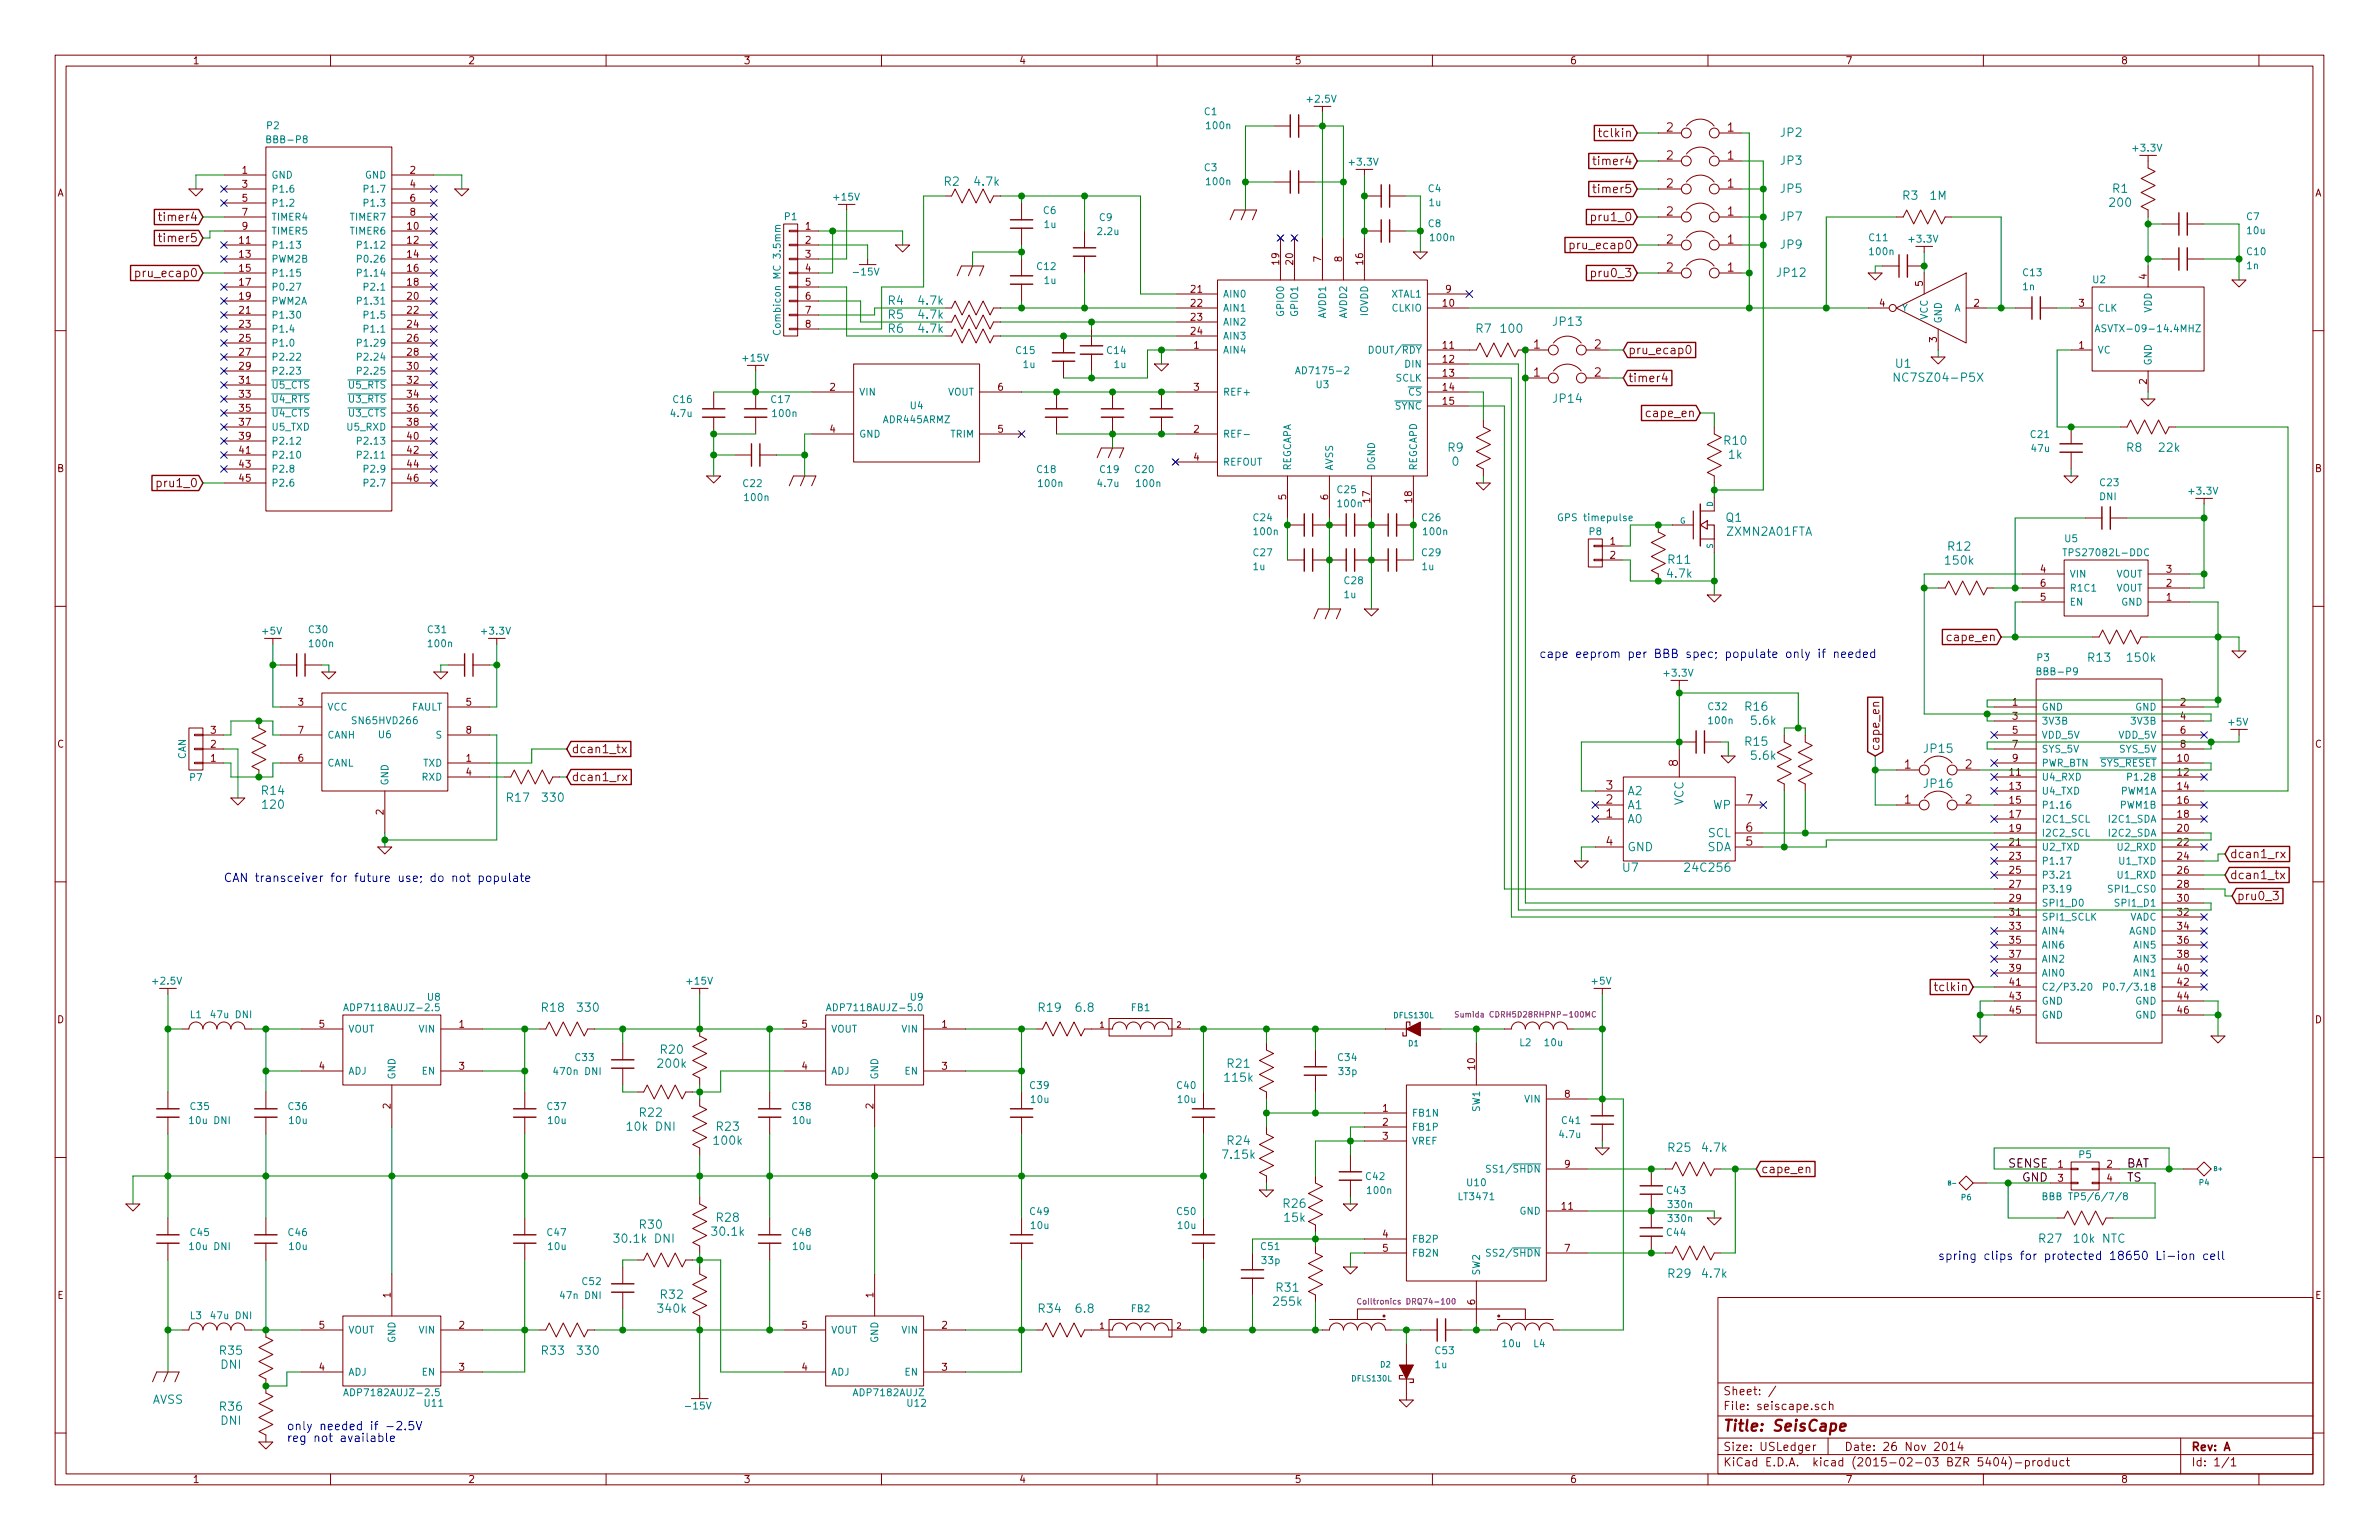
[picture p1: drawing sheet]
<svg xmlns="http://www.w3.org/2000/svg" width="432mm" height="279mm" viewBox="0 0 432 279" stroke-linecap="round" stroke-linejoin="round" font-family="sans-serif">
<defs><g id="words">
<text font-size="2.8" fill="#840000" x="312.8" y="259.7">Title: SeisCape</text>
<g font-size="2.1" fill="#840000">
<text x="302.5" y="23.9">2</text>
<text x="313.5" y="23.9">1</text>
<text x="289.9" y="30">timer4</text>
<text x="290.7" y="24.9">tclkin</text>
<text x="302.5" y="29">2</text>
<text x="313.5" y="29">1</text>
<text x="289.9" y="35.1">timer5</text>
<text x="302.5" y="34">2</text>
<text x="313.5" y="34">1</text>
<text x="29.5" y="40.1">timer4</text>
<text x="289.3" y="40.1">pru1_0</text>
<text x="302.5" y="39.1">2</text>
<text x="313.5" y="39.1">1</text>
<text x="29.5" y="43.9">timer5</text>
<text x="285.6" y="45.2">pru_ecap0</text>
<text x="302.5" y="44.2">2</text>
<text x="313.5" y="44.2">1</text>
<text x="25.3" y="50.3">pru_ecap0</text>
<text x="289.3" y="50.3">pru0_3</text>
<text x="302.5" y="49.3">2</text>
<text x="313.5" y="49.3">1</text>
<text x="278.4" y="63.2">1</text>
<text x="289.4" y="63.2">2</text>
<text x="295.6" y="64.3">pru_ecap0</text>
<text x="278.4" y="68.3">1</text>
<text x="289.4" y="68.3">2</text>
<text x="295.6" y="69.3">timer4</text>
<text x="299.2" y="75.7">cape_en</text>
<text x="29" y="88.4">pru1_0</text>
<text x="353.8" y="116.3">cape_en</text>
<text x="103.8" y="136.7">dcan1_tx</text>
<text x="341.1" y="136.2" transform="rotate(-90 341.1 136.2)">cape_en</text>
<text x="103.8" y="141.7">dcan1_rx</text>
<text x="291.5" y="143.3">3</text>
<text x="304.5" y="139" transform="rotate(-90 304.5 139)">8</text>
<text x="345.7" y="139.4">1</text>
<text x="356.7" y="139.4">2</text>
<text x="291.5" y="148.3">1</text>
<text x="291.5" y="145.8">2</text>
<text x="316.9" y="145.8">7</text>
<text x="345.7" y="145.8">1</text>
<text x="356.7" y="145.8">2</text>
<text x="291.5" y="153.4">4</text>
<text x="316.9" y="153.4">5</text>
<text x="316.9" y="150.9">6</text>
<text x="404.8" y="155.7">dcan1_rx</text>
<text x="404.8" y="159.5">dcan1_tx</text>
<text x="406" y="163.3">pru0_3</text>
<text x="351.7" y="179.8">tclkin</text>
<text x="319.7" y="212.9">cape_en</text>
<text x="312.8" y="255.8">File: seiscape.sch</text>
<text x="312.8" y="253.1">Sheet: /</text>
<text x="312.8" y="263.2">Size: USLedger</text>
<text x="334.8" y="263.2">Date: 26 Nov 2014</text>
<text x="397.8" y="263.2">Rev: A</text>
<text x="312.8" y="266">KiCad E.D.A. kicad (2015-02-03 BZR 5404)-product</text>
<text x="397.8" y="266">Id: 1/1</text>
</g>
<g font-size="2.1" fill="#008484">
<text x="323.2" y="24.8">JP2</text>
<text x="323.2" y="29.9">JP3</text>
<text x="171.4" y="33.7">R2</text>
<text x="177" y="33.7">4.7k</text>
<text x="323.2" y="35">JP5</text>
<text x="383.5" y="35">R1</text>
<text x="323.2" y="40.1">JP7</text>
<text x="345.4" y="36.2">R3</text>
<text x="350.3" y="36.2">1M</text>
<text x="383.1" y="37.5">200</text>
<text x="323.2" y="45.1">JP9</text>
<text x="322.7" y="50.2">JP12</text>
<text x="161.2" y="55.3">R4</text>
<text x="161.2" y="57.8">R5</text>
<text x="166.9" y="55.3">4.7k</text>
<text x="166.9" y="57.8">4.7k</text>
<text x="282" y="59.1">JP13</text>
<text x="161.2" y="60.4">R6</text>
<text x="166.9" y="60.4">4.7k</text>
<text x="267.9" y="60.4">R7</text>
<text x="272.6" y="60.4">100</text>
<text x="344.1" y="66.7">U1</text>
<text x="344.8" y="69.3">NC7SZ04-P5X</text>
<text x="282" y="73.1">JP14</text>
<text x="262.8" y="82">R9</text>
<text x="313" y="80.7">R10</text>
<text x="313.8" y="83.2">1k</text>
<text x="386" y="82">R8</text>
<text x="391.9" y="82">22k</text>
<text x="263.6" y="84.5">0</text>
<text x="313.3" y="94.7">Q1</text>
<text x="313.5" y="97.2">ZXMN2A01FTA</text>
<text x="353.7" y="99.9">R12</text>
<text x="302.7" y="104.8">4.7k</text>
<text x="302.9" y="102.3">R11</text>
<text x="353.2" y="102.4">150k</text>
<text x="379.1" y="120.1">R13</text>
<text x="386.3" y="120.1">150k</text>
<text x="316.8" y="129">R16</text>
<text x="318" y="131.5">5.6k</text>
<text x="316.8" y="135.3">R15</text>
<text x="318" y="137.8">5.6k</text>
<text x="349.3" y="136.6">JP15</text>
<text x="349.3" y="142.9">JP16</text>
<text x="47.6" y="144.2">R14</text>
<text x="47.8" y="146.7">120</text>
<text x="92" y="145.5">R17</text>
<text x="98.6" y="145.5">330</text>
<text x="295.4" y="149.4">A0</text>
<text x="295.4" y="146.8">A1</text>
<text x="295.4" y="144.3">A2</text>
<text x="305.6" y="146.2" transform="rotate(-90 305.6 146.2)">VCC</text>
<text x="310.8" y="146.8">WP</text>
<text x="295.4" y="154.4">GND</text>
<text x="309.7" y="154.4">SDA</text>
<text x="310" y="151.9">SCL</text>
<text x="294.6" y="158.2">U7</text>
<text x="306.2" y="158.2">24C256</text>
<text x="98.4" y="183.6">R18</text>
<text x="104.9" y="183.6">330</text>
<text x="188.6" y="183.6">R19</text>
<text x="195.4" y="183.6">6.8</text>
<text x="120" y="191.2">R20</text>
<text x="119.6" y="193.7">200k</text>
<text x="222.4" y="196.3">115k</text>
<text x="222.9" y="193.7">R21</text>
<text x="116.2" y="202.6">R22</text>
<text x="114.2" y="205.2">10k DNI</text>
<text x="129.7" y="207.7">100k</text>
<text x="130.1" y="205.2">R23</text>
<text x="222.9" y="207.7">R24</text>
<text x="302.9" y="209">R25</text>
<text x="309.1" y="209">4.7k</text>
<text x="222.1" y="210.2">7.15k</text>
<text x="130.1" y="221.7">R28</text>
<text x="233" y="219.1">R26</text>
<text x="233.2" y="221.7">15k</text>
<text x="112.1" y="225.5">30.1k DNI</text>
<text x="116.2" y="222.9">R30</text>
<text x="129.4" y="224.2">30.1k</text>
<text x="370.2" y="225.5">R27</text>
<text x="376.8" y="225.5">10k NTC</text>
<text x="302.9" y="231.8">R29</text>
<text x="309.1" y="231.8">4.7k</text>
<text x="119.6" y="238.2">340k</text>
<text x="120" y="235.6">R32</text>
<text x="188.6" y="238.2">R34</text>
<text x="195.4" y="238.2">6.8</text>
<text x="231.3" y="236.9">255k</text>
<text x="231.7" y="234.4">R31</text>
<text x="40" y="245.8">R35</text>
<text x="98.4" y="245.8">R33</text>
<text x="104.9" y="245.8">330</text>
<text x="40.1" y="248.3">DNI</text>
<text x="27.6" y="254.7">AVSS</text>
<text x="40" y="256">R36</text>
<text x="40.1" y="258.5">DNI</text>
</g>
<g font-size="2.1" fill="#0000c2">
<text x="279.4" y="119.4">cape eeprom per BBB spec; populate only if needed</text>
<text x="40.6" y="160">CAN transceiver for future use; do not populate</text>
<text x="351.8" y="228.6">spring clips for protected 18650 Li-ion cell</text>
<text x="52.1" y="259.5">only needed if -2.5V</text>
<text x="52.1" y="261.6">reg not available</text>
</g>
<g font-size="2.1">
<text x="364.5" y="211.8">SENSE</text>
<text x="367" y="214.4">GND</text>
<text x="386.1" y="211.8">BAT</text>
<text x="386.1" y="214.4">TS</text>
</g>
<g font-size="1.8" fill="#840000">
<text x="35" y="11.6">1</text>
<text x="85" y="11.6">2</text>
<text x="135" y="11.6">3</text>
<text x="185" y="11.6">4</text>
<text x="235" y="11.6">5</text>
<text x="285" y="11.6">6</text>
<text x="335" y="11.6">7</text>
<text x="385" y="11.6">8</text>
<text x="10.4" y="35.6">A</text>
<text x="44" y="31.5">1</text>
<text x="44" y="34">3</text>
<text x="74.4" y="31.5">2</text>
<text x="74.4" y="34">4</text>
<text x="420.2" y="35.6">A</text>
<text x="44" y="36.6">5</text>
<text x="44" y="39.1">7</text>
<text x="44" y="41.7">9</text>
<text x="74" y="41.7">10</text>
<text x="74.4" y="36.6">6</text>
<text x="74.4" y="39.1">8</text>
<text x="146.2" y="41.7">1</text>
<text x="43.5" y="44.2">11</text>
<text x="43.5" y="46.7">13</text>
<text x="74" y="44.2">12</text>
<text x="74" y="46.7">14</text>
<text x="146.2" y="44.2">2</text>
<text x="146.2" y="46.7">3</text>
<text x="232.2" y="48" transform="rotate(-90 232.2 48)">19</text>
<text x="234.7" y="48" transform="rotate(-90 234.7 48)">20</text>
<text x="239.8" y="47.5" transform="rotate(-90 239.8 47.5)">7</text>
<text x="243.6" y="47.5" transform="rotate(-90 243.6 47.5)">8</text>
<text x="247.4" y="48" transform="rotate(-90 247.4 48)">16</text>
<text x="43.5" y="49.3">15</text>
<text x="43.5" y="51.8">17</text>
<text x="74" y="49.3">16</text>
<text x="74" y="51.8">18</text>
<text x="146.2" y="49.3">4</text>
<text x="146.2" y="51.8">5</text>
<text x="216.2" y="53.1">21</text>
<text x="262.4" y="53.1">9</text>
<text x="349" y="51.9" transform="rotate(-90 349 51.9)">5</text>
<text x="389.6" y="50.6" transform="rotate(-90 389.6 50.6)">4</text>
<text x="43.5" y="56.9">21</text>
<text x="43.5" y="59.4">23</text>
<text x="43.5" y="54.4">19</text>
<text x="74" y="54.4">20</text>
<text x="74" y="56.9">22</text>
<text x="74" y="59.4">24</text>
<text x="146.2" y="54.4">6</text>
<text x="146.2" y="56.9">7</text>
<text x="146.2" y="59.4">8</text>
<text x="216.2" y="55.6">22</text>
<text x="216.2" y="58.2">23</text>
<text x="261.9" y="55.6">10</text>
<text x="341.1" y="55.6">4</text>
<text x="358.3" y="55.6">2</text>
<text x="377.3" y="55.6">3</text>
<text x="43.5" y="62">25</text>
<text x="43.5" y="64.5">27</text>
<text x="74" y="62">26</text>
<text x="74" y="64.5">28</text>
<text x="216.2" y="60.7">24</text>
<text x="216.7" y="63.2">1</text>
<text x="261.9" y="63.2">11</text>
<text x="261.9" y="65.8">12</text>
<text x="351.5" y="62.1" transform="rotate(-90 351.5 62.1)">3</text>
<text x="377.3" y="63.2">1</text>
<text x="43.5" y="69.6">31</text>
<text x="43.5" y="67.1">29</text>
<text x="74" y="67.1">30</text>
<text x="74" y="69.6">32</text>
<text x="150.6" y="70.9">2</text>
<text x="181.1" y="70.9">6</text>
<text x="216.7" y="70.9">3</text>
<text x="261.9" y="68.3">13</text>
<text x="261.9" y="70.9">14</text>
<text x="389.6" y="69.7" transform="rotate(-90 389.6 69.7)">2</text>
<text x="43.5" y="72.1">33</text>
<text x="43.5" y="74.7">35</text>
<text x="43.5" y="77.2">37</text>
<text x="74" y="72.1">34</text>
<text x="74" y="74.7">36</text>
<text x="74" y="77.2">38</text>
<text x="261.9" y="73.4">15</text>
<text x="43.5" y="82.3">41</text>
<text x="43.5" y="79.8">39</text>
<text x="74" y="79.8">40</text>
<text x="74" y="82.3">42</text>
<text x="150.6" y="78.5">4</text>
<text x="181.1" y="78.5">5</text>
<text x="216.7" y="78.5">2</text>
<text x="216.7" y="83.6">4</text>
<text x="10.4" y="85.6">B</text>
<text x="43.5" y="84.8">43</text>
<text x="43.5" y="87.4">45</text>
<text x="74" y="84.8">44</text>
<text x="74" y="87.4">46</text>
<text x="420.2" y="85.6">B</text>
<text x="233.4" y="90.7" transform="rotate(-90 233.4 90.7)">5</text>
<text x="241" y="90.7" transform="rotate(-90 241 90.7)">6</text>
<text x="248.7" y="91.1" transform="rotate(-90 248.7 91.1)">17</text>
<text x="256.3" y="91.1" transform="rotate(-90 256.3 91.1)">18</text>
<text x="292.3" y="98.8">1</text>
<text x="292.3" y="101.3">2</text>
<text x="370.4" y="103.9">4</text>
<text x="370.4" y="106.4">6</text>
<text x="393.2" y="106.4">2</text>
<text x="393.2" y="103.9">3</text>
<text x="370.4" y="109">5</text>
<text x="393.2" y="109">1</text>
<text x="54.1" y="128">3</text>
<text x="84.6" y="128">5</text>
<text x="365.3" y="128">1</text>
<text x="365.3" y="130.6">3</text>
<text x="395.8" y="128">2</text>
<text x="395.8" y="130.6">4</text>
<text x="10.4" y="135.6">C</text>
<text x="38.3" y="135.6">2</text>
<text x="38.3" y="133.1">3</text>
<text x="54.1" y="133.1">7</text>
<text x="84.6" y="133.1">8</text>
<text x="365.3" y="133.1">5</text>
<text x="365.3" y="135.6">7</text>
<text x="395.8" y="133.1">6</text>
<text x="395.8" y="135.6">8</text>
<text x="420.2" y="135.6">C</text>
<text x="38.3" y="138.2">1</text>
<text x="54.1" y="138.2">6</text>
<text x="84.6" y="138.2">1</text>
<text x="84.6" y="140.7">4</text>
<text x="364.8" y="140.7">11</text>
<text x="364.8" y="143.3">13</text>
<text x="365.3" y="138.2">9</text>
<text x="395.3" y="138.2">10</text>
<text x="395.3" y="140.7">12</text>
<text x="395.3" y="143.3">14</text>
<text x="69.6" y="147.8" transform="rotate(-90 69.6 147.8)">2</text>
<text x="364.8" y="145.8">15</text>
<text x="364.8" y="148.3">17</text>
<text x="395.3" y="145.8">16</text>
<text x="395.3" y="148.3">18</text>
<text x="364.8" y="153.4">21</text>
<text x="364.8" y="156">23</text>
<text x="364.8" y="150.9">19</text>
<text x="395.3" y="150.9">20</text>
<text x="395.3" y="153.4">22</text>
<text x="395.3" y="156">24</text>
<text x="364.8" y="158.5">25</text>
<text x="364.8" y="161">27</text>
<text x="395.3" y="158.5">26</text>
<text x="395.3" y="161">28</text>
<text x="364.8" y="166.1">31</text>
<text x="364.8" y="163.6">29</text>
<text x="395.3" y="163.6">30</text>
<text x="395.3" y="166.1">32</text>
<text x="364.8" y="168.7">33</text>
<text x="364.8" y="171.2">35</text>
<text x="364.8" y="173.7">37</text>
<text x="395.3" y="168.7">34</text>
<text x="395.3" y="171.2">36</text>
<text x="395.3" y="173.7">38</text>
<text x="364.8" y="178.8">41</text>
<text x="364.8" y="176.3">39</text>
<text x="395.3" y="176.3">40</text>
<text x="395.3" y="178.8">42</text>
<text x="10.4" y="185.6">D</text>
<text x="364.8" y="181.4">43</text>
<text x="364.8" y="183.9">45</text>
<text x="395.3" y="181.4">44</text>
<text x="395.3" y="183.9">46</text>
<text x="420.2" y="185.6">D</text>
<text x="57.9" y="186.4">5</text>
<text x="83.3" y="186.4">1</text>
<text x="145.6" y="186.4">5</text>
<text x="171" y="186.4">1</text>
<text x="57.9" y="194.1">4</text>
<text x="83.3" y="194.1">3</text>
<text x="145.6" y="194.1">4</text>
<text x="171" y="194.1">3</text>
<text x="267.7" y="194" transform="rotate(-90 267.7 194)">10</text>
<text x="70.9" y="201.1" transform="rotate(-90 70.9 201.1)">2</text>
<text x="158.5" y="201.1" transform="rotate(-90 158.5 201.1)">2</text>
<text x="251" y="201.7">1</text>
<text x="284" y="199.1">8</text>
<text x="251" y="204.2">2</text>
<text x="251" y="206.8">3</text>
<text x="284" y="211.8">9</text>
<text x="373.5" y="211.8">1</text>
<text x="373.5" y="214.4">3</text>
<text x="382.4" y="211.8">2</text>
<text x="382.4" y="214.4">4</text>
<text x="283.5" y="219.5">11</text>
<text x="251" y="224.5">4</text>
<text x="251" y="227.1">5</text>
<text x="284" y="227.1">7</text>
<text x="10.4" y="235.6">E</text>
<text x="70.9" y="235.4" transform="rotate(-90 70.9 235.4)">1</text>
<text x="158.5" y="235.4" transform="rotate(-90 158.5 235.4)">1</text>
<text x="267.7" y="236.7" transform="rotate(-90 267.7 236.7)">6</text>
<text x="420.2" y="235.6">E</text>
<text x="57.9" y="241">5</text>
<text x="83.3" y="241">2</text>
<text x="145.6" y="241">5</text>
<text x="171" y="241">2</text>
<text x="57.9" y="248.7">4</text>
<text x="83.3" y="248.7">3</text>
<text x="145.6" y="248.7">4</text>
<text x="171" y="248.7">3</text>
<text x="35" y="269">1</text>
<text x="85" y="269">2</text>
<text x="135" y="269">3</text>
<text x="185" y="269">4</text>
<text x="235" y="269">5</text>
<text x="285" y="269">6</text>
<text x="335" y="269">7</text>
<text x="385" y="269">8</text>
</g>
<g font-size="1.8" fill="#008484">
<text x="48.5" y="23.4">P2</text>
<text x="218.6" y="20.9">C1</text>
<text x="219.1" y="23.4">100n</text>
<text x="237.4" y="18.6">+2.5V</text>
<text x="48.8" y="26">BBB-P8</text>
<text x="387.3" y="27.5">+3.3V</text>
<text x="49.3" y="32.4">GND</text>
<text x="49.3" y="34.9">P1.6</text>
<text x="66.2" y="32.4">GND</text>
<text x="66.5" y="34.9">P1.7</text>
<text x="218.6" y="31">C3</text>
<text x="219.1" y="33.6">100n</text>
<text x="245.1" y="30">+3.3V</text>
<text x="259.3" y="34.8">C4</text>
<text x="49.3" y="37.5">P1.2</text>
<text x="49.3" y="40">TIMER4</text>
<text x="63.6" y="40">TIMER7</text>
<text x="66.5" y="37.5">P1.3</text>
<text x="142.4" y="39.9">P1</text>
<text x="151.5" y="36.4">+15V</text>
<text x="189.4" y="38.8">C6</text>
<text x="189.6" y="41.4">1u</text>
<text x="199.6" y="40.1">C9</text>
<text x="259.3" y="41.2">C8</text>
<text x="259.4" y="37.4">1u</text>
<text x="407.8" y="39.9">C7</text>
<text x="49.3" y="42.5">TIMER5</text>
<text x="49.3" y="45.1">P1.13</text>
<text x="49.3" y="47.6">PWM2B</text>
<text x="63.6" y="42.5">TIMER6</text>
<text x="65.5" y="45.1">P1.12</text>
<text x="65.5" y="47.6">P0.26</text>
<text x="199.3" y="42.6">2.2u</text>
<text x="259.7" y="43.7">100n</text>
<text x="339.3" y="43.7">C11</text>
<text x="339.5" y="46.3">100n</text>
<text x="346.7" y="44">+3.3V</text>
<text x="407.9" y="46.3">C10</text>
<text x="407.9" y="42.5">10u</text>
<text x="49.3" y="50.2">P1.15</text>
<text x="49.3" y="52.7">P0.27</text>
<text x="65.5" y="50.2">P1.14</text>
<text x="66.5" y="52.7">P2.1</text>
<text x="155.2" y="50">-15V</text>
<text x="188.3" y="49">C12</text>
<text x="189.6" y="51.5">1u</text>
<text x="222" y="54">AIN0</text>
<text x="252.5" y="54">XTAL1</text>
<text x="367.2" y="52.6">1n</text>
<text x="367.3" y="50.1">C13</text>
<text x="379.9" y="51.4">U2</text>
<text x="407.8" y="48.8">1n</text>
<text x="49.3" y="57.8">P1.30</text>
<text x="49.3" y="55.2">PWM2A</text>
<text x="65.5" y="55.2">P1.31</text>
<text x="66.5" y="57.8">P1.5</text>
<text x="141.7" y="59.8" transform="rotate(-90 141.7 59.8)">Combicon MC 3.5mm</text>
<text x="222" y="56.5">AIN1</text>
<text x="222" y="59.1">AIN2</text>
<text x="233" y="57.2" transform="rotate(-90 233 57.2)">GPIO0</text>
<text x="235.6" y="57.2" transform="rotate(-90 235.6 57.2)">GPIO1</text>
<text x="240.7" y="57.8" transform="rotate(-90 240.7 57.8)">AVDD1</text>
<text x="244.5" y="57.8" transform="rotate(-90 244.5 57.8)">AVDD2</text>
<text x="248.3" y="57.4" transform="rotate(-90 248.3 57.4)">IOVDD</text>
<text x="252.6" y="56.5">CLKIO</text>
<text x="345.2" y="56.5">Y</text>
<text x="349.9" y="58.1" transform="rotate(-90 349.9 58.1)">VCC</text>
<text x="352.4" y="58.7" transform="rotate(-90 352.4 58.7)">GND</text>
<text x="354.6" y="56.5">A</text>
<text x="380.7" y="56.5">CLK</text>
<text x="390.5" y="56.8" transform="rotate(-90 390.5 56.8)">VDD</text>
<text x="49.3" y="60.3">P1.4</text>
<text x="49.3" y="62.9">P1.0</text>
<text x="49.3" y="65.4">P2.22</text>
<text x="65.5" y="62.9">P1.29</text>
<text x="65.5" y="65.4">P2.24</text>
<text x="66.5" y="60.3">P1.1</text>
<text x="135" y="65.6">+15V</text>
<text x="184.5" y="64.2">C15</text>
<text x="201" y="64.2">C14</text>
<text x="222" y="64.1">AIN4</text>
<text x="222" y="61.6">AIN3</text>
<text x="248.8" y="64.1">DOUT/RDY</text>
<text x="380.7" y="64.1">VC</text>
<text x="381.7" y="60.2">ASVTX-09-14.4MHZ</text>
<text x="49.3" y="70.5">U5_CTS</text>
<text x="49.3" y="67.9">P2.23</text>
<text x="63.3" y="70.5">U5_RTS</text>
<text x="65.5" y="67.9">P2.25</text>
<text x="156" y="71.8">VIN</text>
<text x="171.9" y="71.8">VOUT</text>
<text x="185.8" y="66.8">1u</text>
<text x="202.3" y="66.8">1u</text>
<text x="222" y="71.8">REF+</text>
<text x="236" y="67.9">AD7175-2</text>
<text x="238.9" y="70.4">U3</text>
<text x="253.2" y="69.2">SCLK</text>
<text x="255" y="66.7">DIN</text>
<text x="255.6" y="71.8">CS</text>
<text x="390.5" y="66.3" transform="rotate(-90 390.5 66.3)">GND</text>
<text x="49.3" y="73">U4_RTS</text>
<text x="49.3" y="75.6">U4_CTS</text>
<text x="63.3" y="73">U3_RTS</text>
<text x="63.3" y="75.6">U3_CTS</text>
<text x="121.9" y="75.6">4.7u</text>
<text x="122.3" y="73.1">C16</text>
<text x="140" y="73.1">C17</text>
<text x="140.4" y="75.6">100n</text>
<text x="160.4" y="76.8">ADR445ARMZ</text>
<text x="165.3" y="74.2">U4</text>
<text x="253.2" y="74.3">SYNC</text>
<text x="49.3" y="83.2">P2.10</text>
<text x="49.3" y="78.1">U5_TXD</text>
<text x="49.3" y="80.6">P2.12</text>
<text x="63.1" y="78.1">U5_RXD</text>
<text x="65.5" y="80.6">P2.13</text>
<text x="65.5" y="83.2">P2.11</text>
<text x="156" y="79.4">GND</text>
<text x="172.5" y="79.4">TRIM</text>
<text x="222" y="79.4">REF-</text>
<text x="368.6" y="79.5">C21</text>
<text x="368.8" y="82">47u</text>
<text x="49.3" y="85.7">P2.8</text>
<text x="49.3" y="88.3">P2.6</text>
<text x="66.5" y="85.7">P2.9</text>
<text x="66.5" y="88.3">P2.7</text>
<text x="135" y="88.3">C22</text>
<text x="188.3" y="85.8">C18</text>
<text x="188.6" y="88.3">100n</text>
<text x="199.3" y="88.3">4.7u</text>
<text x="199.7" y="85.8">C19</text>
<text x="206.1" y="85.8">C20</text>
<text x="206.4" y="88.3">100n</text>
<text x="222" y="84.5">REFOUT</text>
<text x="234.3" y="85.3" transform="rotate(-90 234.3 85.3)">REGCAPA</text>
<text x="241.9" y="85.3" transform="rotate(-90 241.9 85.3)">AVSS</text>
<text x="242.8" y="89.5">C25</text>
<text x="249.6" y="85.3" transform="rotate(-90 249.6 85.3)">DGND</text>
<text x="257.2" y="85.3" transform="rotate(-90 257.2 85.3)">REGCAPD</text>
<text x="381.2" y="88.2">C23</text>
<text x="397.5" y="89.7">+3.3V</text>
<text x="135.3" y="90.9">100n</text>
<text x="227.6" y="94.5">C24</text>
<text x="243" y="92">100n</text>
<text x="258.1" y="94.5">C26</text>
<text x="283.3" y="94.5">GPS timepulse</text>
<text x="381.1" y="90.7">DNI</text>
<text x="227.6" y="100.9">C27</text>
<text x="227.7" y="97.1">100n</text>
<text x="258.1" y="100.9">C29</text>
<text x="258.5" y="97.1">100n</text>
<text x="288.5" y="97.1">P8</text>
<text x="374.8" y="98.3">U5</text>
<text x="375.3" y="100.9">TPS27082L-DDC</text>
<text x="227.5" y="103.4">1u</text>
<text x="244.1" y="106">C28</text>
<text x="258.1" y="103.4">1u</text>
<text x="375.7" y="104.8">VIN</text>
<text x="375.7" y="107.3">R1C1</text>
<text x="384" y="107.3">VOUT</text>
<text x="384" y="104.8">VOUT</text>
<text x="244" y="108.5">1u</text>
<text x="375.7" y="109.9">EN</text>
<text x="384.9" y="109.9">GND</text>
<text x="47.7" y="115.1">+5V</text>
<text x="56.1" y="114.9">C30</text>
<text x="56.3" y="117.4">100n</text>
<text x="77.7" y="114.9">C31</text>
<text x="77.9" y="117.4">100n</text>
<text x="87.6" y="115.1">+3.3V</text>
<text x="369.8" y="119.9">P3</text>
<text x="302.2" y="122.7">+3.3V</text>
<text x="370.1" y="122.5">BBB-P9</text>
<text x="59.4" y="128.9">VCC</text>
<text x="64.3" y="131.4">SN65HVD266</text>
<text x="74.5" y="128.9">FAULT</text>
<text x="310.1" y="128.8">C32</text>
<text x="310.3" y="131.4">100n</text>
<text x="370.6" y="128.9">GND</text>
<text x="370.6" y="131.4">3V3B</text>
<text x="387" y="131.4">3V3B</text>
<text x="387.5" y="128.9">GND</text>
<text x="404.5" y="131.6">+5V</text>
<text x="33.7" y="137.8" transform="rotate(-90 33.7 137.8)">CAN</text>
<text x="59.4" y="134">CANH</text>
<text x="68.7" y="133.9">U6</text>
<text x="79.1" y="134">S</text>
<text x="370.6" y="134">VDD_5V</text>
<text x="370.6" y="136.5">SYS_5V</text>
<text x="384.5" y="134">VDD_5V</text>
<text x="384.7" y="136.5">SYS_5V</text>
<text x="34.5" y="141.7">P7</text>
<text x="59.4" y="139.1">CANL</text>
<text x="70.5" y="142.5" transform="rotate(-90 70.5 142.5)">GND</text>
<text x="76.5" y="141.6">RXD</text>
<text x="76.7" y="139.1">TXD</text>
<text x="370.6" y="139.1">PWR_BTN</text>
<text x="370.6" y="141.6">U4_RXD</text>
<text x="381" y="139.1">SYS_RESET</text>
<text x="386.8" y="141.6">P1.28</text>
<text x="370.6" y="144.1">U4_TXD</text>
<text x="370.6" y="146.7">P1.16</text>
<text x="370.6" y="149.2">I2C1_SCL</text>
<text x="383" y="149.2">I2C1_SDA</text>
<text x="384.8" y="144.1">PWM1A</text>
<text x="384.8" y="146.7">PWM1B</text>
<text x="370.6" y="154.3">U2_TXD</text>
<text x="370.6" y="151.8">I2C2_SCL</text>
<text x="383" y="151.8">I2C2_SDA</text>
<text x="384.4" y="154.3">U2_RXD</text>
<text x="370.6" y="156.8">P1.17</text>
<text x="370.6" y="159.4">P3.21</text>
<text x="370.6" y="161.9">P3.19</text>
<text x="383.2" y="161.9">SPI1_CS0</text>
<text x="384.4" y="159.4">U1_RXD</text>
<text x="384.6" y="156.8">U1_TXD</text>
<text x="370.6" y="167">SPI1_SCLK</text>
<text x="370.6" y="164.5">SPI1_D0</text>
<text x="384.3" y="164.5">SPI1_D1</text>
<text x="386.4" y="167">VADC</text>
<text x="370.6" y="169.5">AIN4</text>
<text x="370.6" y="172.1">AIN6</text>
<text x="386.2" y="169.5">AGND</text>
<text x="387.4" y="172.1">AIN5</text>
<text x="27.9" y="178.6">+2.5V</text>
<text x="124.8" y="178.6">+15V</text>
<text x="289" y="178.6">+5V</text>
<text x="370.6" y="179.7">C2/P3.20</text>
<text x="370.6" y="174.6">AIN2</text>
<text x="370.6" y="177.2">AIN0</text>
<text x="383.8" y="179.7">P0.7/3.18</text>
<text x="387.4" y="177.2">AIN1</text>
<text x="387.4" y="174.6">AIN3</text>
<text x="34.5" y="184.7">L1</text>
<text x="38.6" y="184.7">47u DNI</text>
<text x="63.4" y="183.4">ADP7118AUJZ-2.5</text>
<text x="77.6" y="181.5">U8</text>
<text x="151.1" y="183.4">ADP7118AUJZ-5.0</text>
<text x="165.3" y="181.5">U9</text>
<text x="205.3" y="183.4">FB1</text>
<text x="370.6" y="182.2">GND</text>
<text x="370.6" y="184.8">GND</text>
<text x="387.5" y="182.2">GND</text>
<text x="387.5" y="184.8">GND</text>
<text x="63.2" y="187.3">VOUT</text>
<text x="76" y="187.3">VIN</text>
<text x="150.9" y="187.3">VOUT</text>
<text x="163.7" y="187.3">VIN</text>
<text x="275.8" y="189.8">L2</text>
<text x="280.4" y="189.8">10u</text>
<text x="63.2" y="194.9">ADJ</text>
<text x="71.8" y="195.8" transform="rotate(-90 71.8 195.8)">GND</text>
<text x="76.5" y="194.9">EN</text>
<text x="100.9" y="195">470n DNI</text>
<text x="104.5" y="192.5">C33</text>
<text x="150.9" y="194.9">ADJ</text>
<text x="159.4" y="195.8" transform="rotate(-90 159.4 195.8)">GND</text>
<text x="164.2" y="194.9">EN</text>
<text x="187" y="197.6">C39</text>
<text x="213.7" y="197.6">C40</text>
<text x="242.9" y="192.5">C34</text>
<text x="243.1" y="195">33p</text>
<text x="34.6" y="201.4">C35</text>
<text x="34.7" y="203.9">10u DNI</text>
<text x="52.4" y="201.4">C36</text>
<text x="52.6" y="203.9">10u</text>
<text x="99.4" y="201.4">C37</text>
<text x="99.5" y="203.9">10u</text>
<text x="143.8" y="201.4">C38</text>
<text x="144" y="203.9">10u</text>
<text x="187.2" y="200.1">10u</text>
<text x="213.8" y="200.1">10u</text>
<text x="256.3" y="202.6">FB1N</text>
<text x="268.6" y="201.7" transform="rotate(-90 268.6 201.7)">SW1</text>
<text x="276.7" y="200">VIN</text>
<text x="283.5" y="203.9">C41</text>
<text x="256.3" y="205.1">FB1P</text>
<text x="256.3" y="207.6">VREF</text>
<text x="283.2" y="206.5">4.7u</text>
<text x="248" y="214.1">C42</text>
<text x="266.3" y="215.2">U10</text>
<text x="270.8" y="212.7">SS1/SHDN</text>
<text x="377.4" y="210.1">P5</text>
<text x="187" y="220.4">C49</text>
<text x="213.7" y="220.4">C50</text>
<text x="248.3" y="216.6">100n</text>
<text x="264.9" y="217.7">LT3471</text>
<text x="275.7" y="220.3">GND</text>
<text x="302.6" y="216.6">C43</text>
<text x="302.9" y="221.7">330n</text>
<text x="302.9" y="219.2">330n</text>
<text x="372.5" y="217.7">BBB TP5/6/7/8</text>
<text x="34.6" y="224.2">C45</text>
<text x="34.7" y="226.8">10u DNI</text>
<text x="52.4" y="224.2">C46</text>
<text x="52.6" y="226.8">10u</text>
<text x="99.4" y="224.2">C47</text>
<text x="99.5" y="226.8">10u</text>
<text x="143.8" y="224.2">C48</text>
<text x="144" y="226.8">10u</text>
<text x="187.2" y="223">10u</text>
<text x="213.8" y="223">10u</text>
<text x="228.9" y="226.8">C51</text>
<text x="256.3" y="225.4">FB2P</text>
<text x="256.3" y="228">FB2N</text>
<text x="270.8" y="228">SS2/SHDN</text>
<text x="302.6" y="224.2">C44</text>
<text x="105.7" y="233.1">C52</text>
<text x="229.1" y="229.3">33p</text>
<text x="268.6" y="231.4" transform="rotate(-90 268.6 231.4)">SW2</text>
<text x="34.5" y="239.3">L3</text>
<text x="38.6" y="239.3">47u DNI</text>
<text x="102.1" y="235.7">47n DNI</text>
<text x="205.3" y="238">FB2</text>
<text x="63.2" y="241.9">VOUT</text>
<text x="71.8" y="243.7" transform="rotate(-90 71.8 243.7)">GND</text>
<text x="76" y="241.9">VIN</text>
<text x="150.9" y="241.9">VOUT</text>
<text x="159.4" y="243.7" transform="rotate(-90 159.4 243.7)">GND</text>
<text x="163.7" y="241.9">VIN</text>
<text x="260.6" y="245.7">C53</text>
<text x="272.8" y="244.4">10u</text>
<text x="278.4" y="244.4">L4</text>
<text x="63.2" y="249.6">ADJ</text>
<text x="76.5" y="249.6">EN</text>
<text x="150.9" y="249.6">ADJ</text>
<text x="164.2" y="249.6">EN</text>
<text x="260.5" y="248.2">1u</text>
<text x="63.4" y="253.3">ADP7182AUJZ-2.5</text>
<text x="77.1" y="255.2">U11</text>
<text x="124.8" y="255.7">-15V</text>
<text x="155.1" y="253.3">ADP7182AUJZ</text>
<text x="164.7" y="255.2">U12</text>
</g>
<g font-size="1.4" fill="#008484">
<text x="304.9" y="95">G</text>
<text x="310.9" y="91.9" transform="rotate(-90 310.9 91.9)">D</text>
<text x="310.9" y="99.5" transform="rotate(-90 310.9 99.5)">S</text>
<text x="253.1" y="184.7">DFLS130L</text>
<text x="255.7" y="189.8">D1</text>
<text x="399.2" y="215.1">P4</text>
<text x="356" y="217.8">P6</text>
<text x="245.5" y="250.6">DFLS130L</text>
<text x="250.6" y="248.1">D2</text>
</g>
<g font-size="1.4" fill="#840084">
<text x="265.4" y="184.6">Sumida CDRH5D28RHPNP-100MC</text>
<text x="247.6" y="236.7">Coiltronics DRQ74-100</text>
</g>
<g font-size="1.4" fill="#840000">
<text x="199.6" y="186.4">1</text>
<text x="213.6" y="186.4">2</text>
<text x="199.6" y="241">1</text>
<text x="213.6" y="241">2</text>
</g>
<g font-size="1.1" fill="#008484">
<text x="353.7" y="215">B-</text>
<text x="401.9" y="212.4">B+</text>
</g>
</g></defs>
<g fill="none" stroke="#840000" stroke-width=".18">
<path d="M10 10h411.8v259.4h-411.8zM12 12h407.8v255.4h-407.8zM60 10v2M110 10v2M160 10v2M210 10v2M238.5 19.3h3.1M240 19.3v1M260 10v2M310 10v2M360 10v2M410 10v2"/>
<path d="M28.8 39h.5M34.3 34.3h2.5l-1.2 1.3zM40.6 31.8h7.7M40.6 34.3h7.7M40.6 36.8h7.7M40.6 39.4h7.7M48.3 26.7h22.8v66h-22.8zM71.1 31.8h7.6M71.1 34.3h7.6M71.1 36.8h7.6M71.1 39.4h7.6M82.5 34.3h2.6l-1.3 1.3z"/>
<path d="M152.1 37.1h3.1M153.7 37.1v1M171.4 35.6h1.3l.7-1.3 1.2 2.5 1.3-2.5 1.3 2.5 1.2-2.5 1.3 2.5 .6-1.2h1.3M185.4 36.8v3.1M223.3 39.9l.7-1.8h4.1l-.8 1.8M226.1 38.1l-.8 1.8M231.1 22.9h3.1M231.1 33h3.1M235.7 22.9h3.1M235.7 33h3.1M246.1 30.7h3.1M247.6 30.7v1.1"/>
<path d="M247.6 35.6h3.1M252.2 35.6h3.1M289.1 28.9h.6M289.1 34h.6M301 34.3h4.2M301 39.4h4.2M301 24.1h4.2M301 29.2h4.2M306.1 22.9a3.2 3.2 0 0 1 5 0M306.1 27.9a3.2 3.2 0 0 1 5 0M306.1 33a3.2 3.2 0 0 1 5 0M306.1 38.1a3.2 3.2 0 0 1 5 0"/>
<path d="M312 34.3h4.2M312 39.4h4.2M312 24.1h4.2M312 29.2h4.2M344.2 39.4h1.2l.7-1.3 1.2 2.5 1.3-2.5 1.3 2.5 1.3-2.5 1.2 2.5 .7-1.2h1.2M388.4 28.2h3M389.9 28.2v2.3l1.3 .6-2.6 1.3 2.6 1.3-2.6 1.2 2.6 1.3-2.6 1.3 1.3 .6v1.3M10 60h2M24.6 49.3l.5-.1 .3 .3v.4l-.2 .2h-.6M24.6 49.2v1.5M28.8 42.8h.5M40.6 41.9h7.7"/>
<path d="M40.6 54.6h7.7M40.6 44.5h7.7M40.6 57.2h7.7M40.6 47h7.7M40.6 59.7h7.7M40.6 49.5h7.7M40.6 52.1h7.7M71.1 41.9h7.6M71.1 54.6h7.6M71.1 44.5h7.6M71.1 57.2h7.6M71.1 47h7.6"/>
<path d="M71.1 59.7h7.6M71.1 49.5h7.6M71.1 52.1h7.6M142.2 40.6h2.6v20.4h-2.6zM143.3 59.6h1.5v.2h-1.5zM143.3 57h1.5v.3h-1.5zM143.3 54.5h1.5v.2h-1.5zM143.3 51.9h1.5v.3h-1.5zM143.3 49.4h1.5v.3h-1.5zM143.3 46.9h1.5v.2h-1.5zM143.3 44.3h1.5v.3h-1.5zM143.3 41.8h1.5v.2h-1.5z"/>
<path d="M144.8 41.9h3.8M144.8 54.6h3.8M144.8 44.5h3.8M144.8 57.2h3.8M144.8 47h3.8M144.8 59.7h3.8M144.8 49.5h3.8M144.8 52.1h3.8M156 48h3M157.5 47v1M162.6 44.5h2.5l-1.3 1.2zM171.4 55.9h1.3l.7-1.3 1.2 2.6 1.3-2.6 1.3 2.6 1.2-2.6 1.3 2.6 .6-1.3h1.3"/>
<path d="M171.4 58.4h1.3l.7-1.2 1.2 2.5 1.3-2.5 1.3 2.5 1.2-2.5 1.3 2.5 .6-1.3h1.3M173.7 50l.8-1.7h4.1l-.8 1.7M176.5 48.3l-.7 1.7M185.4 41.4v3.1M185.4 47v3M185.4 51.6v3M196.8 41.9v3.1M196.8 46.5v3M198.1 59.7v3M213.4 53.3h7.6M213.4 55.9h7.6M213.4 58.4h7.6"/>
<path d="M221 50.8h38.1v35.6h-38.1zM232.4 43.2v7.6M234.9 43.2v7.6M240 43.2v7.6M243.8 43.2v7.6M247.6 41.9h3.1M247.6 43.2v7.6M252.2 41.9h3.1M256.5 45.7h2.6l-1.3 1.3zM259.1 53.3h7.6M259.1 55.9h7.6M285 44.2l.4-.1 .3 .3v.5l-.1 .2h-.6"/>
<path d="M285 44.1v1.5M301 44.5h4.2M301 49.5h4.2M306.1 43.2a3.2 3.2 0 0 1 5 0M306.1 48.3a3.2 3.2 0 0 1 5 0M312 44.5h4.2M312 49.5h4.2M339.1 49.5h2.5l-1.2 1.3zM339.1 55.9h3.8M341.6 48.3h3.1M344.2 55.9l12.7-6.4v12.7zM346.2 48.3h3"/>
<path d="M347.7 44.7h3.1M349.2 44.7v1M349.2 49.5v3.8M351.8 59.7v3.8M356.9 55.9h3.8M365.8 55.9h3M370.3 55.9h3.1M375.9 55.9h3.8M379.7 52.1h20.3v15.2h-20.3zM389.9 48.3v3.8M392.4 47h3.1M392.4 40.6h3.1"/>
<path d="M397 47h3M397 40.6h3M405.1 50.8h2.6l-1.3 1.3zM419.8 60h2M40.6 67.3h7.7M40.6 69.9h7.7M40.6 72.4h7.7M40.6 62.2h7.7M40.6 74.9h7.7M40.6 64.8h7.7M40.6 77.5h7.7M71.1 67.3h7.6"/>
<path d="M71.1 69.9h7.6M71.1 72.4h7.6M71.1 62.2h7.6M71.1 74.9h7.6M71.1 64.8h7.6M71.1 77.5h7.6M129.5 71.1v3.1M129.5 75.7v3M135.6 66.3h3.1M137.2 66.3v1M137.2 71.1v3.1M137.2 75.7v3"/>
<path d="M147.3 71.1h7.6M147.3 78.7h7.6M154.9 66h22.9v17.8h-22.9zM171.4 61h1.3l.7-1.3 1.2 2.5 1.3-2.5 1.3 2.5 1.2-2.5 1.3 2.5 .6-1.2h1.3M177.8 71.1h7.6M177.8 78.7h7.6M191.8 71.1v3.1M191.8 75.7v3M193 61v3M193 65.5v3.1M198.1 64.3v3M201.9 71.1v3.1"/>
<path d="M201.9 75.7v3M209.5 66h2.6l-1.3 1.3zM210.8 71.1v3.1M210.8 75.7v3M213.4 63.5h7.6M213.4 71.1h7.6M213.4 78.7h7.6M213.4 61h7.6M259.1 63.5h8.9l.6-1.3 1.3 2.6 1.2-2.6 1.3 2.6 1.3-2.6 1.3 2.6 .6-1.3h5.5M259.1 71.1h7.6M259.1 66h7.6M259.1 68.6h7.6"/>
<path d="M259.1 73.7h7.6M269.2 76.2v1.3l1.3 .6-2.5 1.3 2.5 1.2-2.5 1.3 2.5 1.3-2.5 1.3 1.2 .6v1.3M276.9 68.6h4.2M282 62.2a3.2 3.2 0 0 1 5 0M282 67.3a3.2 3.2 0 0 1 5 0M287.9 63.5h4.2M287.9 68.6h4.2M302.1 67.7l-.4 1.1h1M302.4 68.2v1.1M306.2 62.8l.2-.1a.81 .81 0 0 1 .5 .7 .81 .81 0 0 1-.5 .8l-.2-.2-.2-.4zM311.1 77.5v1.2l1.3 .7-2.5 1.2 2.5 1.3-2.5 1.3 2.5 1.3-2.5 1.2 1.2 .7v1.2M350.5 64.8h2.6l-1.3 1.2z"/>
<path d="M375.9 77.5v3M375.9 63.5h3.8M384.8 77.5h1.3l.6-1.3 1.3 2.5 1.3-2.5 1.2 2.5 1.3-2.5 1.3 2.5 .6-1.2h1.3M388.6 72.4h2.6l-1.3 1.3zM389.9 67.3v3.8M40.6 80h7.7M40.6 82.6h7.7M40.6 85.1h7.7M40.6 87.6h7.7M71.1 80h7.6M71.1 82.6h7.6M71.1 85.1h7.6"/>
<path d="M71.1 87.6h7.6M128.3 86.4h2.5l-1.3 1.2zM133.3 82.6h3.1M137.9 82.6h3.1M143.3 88.1l.7-1.7h4.1l-.8 1.7M146 86.4l-.7 1.7M199.1 83.1l.8-1.8h4.1l-.8 1.8M201.9 81.3l-.7 1.8M213.4 83.8h7.6M233.7 95.3h3M233.7 86.4v7.6M238.3 95.3h6"/>
<path d="M241.3 86.4v7.6M245.9 95.3h6.1M248.9 86.4v7.6M253.5 95.3h3M256.5 86.4v7.6M268 87.6h2.5l-1.3 1.3zM288.3 97.8h2.5v5.1h-2.5zM289.3 98.9h1.5v.3h-1.5zM290.8 99.1h3.8M301 95.3v1.2l1.3 .7-2.6 1.2 2.6 1.3-2.6 1.3 2.6 1.2-2.6 1.3 1.3 .6v1.3M303.5 95.3h3.8M308.6 97.8h2.5v2.5"/>
<path d="M311.1 90.2v2.5h-2.5M374.6 86.4h2.6l-1.3 1.2zM375.9 82v3.1M378.5 94h3M383 94h3.1M398.5 90.4h3.1M400 90.4v1M10 110h2M48 115.8h3.1M49.5 115.8v1M88.6 115.8h3.1M90.2 115.8v1"/>
<path d="M233.7 101.6h3M238.3 101.6h6M238.5 112.3l.8-1.8h4l-.7 1.8M241.3 110.5l-.8 1.8M245.9 101.6h6.1M247.6 110.5h2.6l-1.3 1.3zM253.5 101.6h3M289.3 101.5h1.5v.2h-1.5zM290.8 101.6h3.8M309.9 108h2.5l-1.3 1.2zM351.8 106.7h1.3l.6-1.3 1.3 2.6 1.2-2.6 1.3 2.6 1.3-2.6 1.2 2.6 .7-1.3h1.2M367 106.7h7.6"/>
<path d="M367 109.2h7.6M367 104.1h7.6M374.6 101.6h15.3v10.2h-15.3zM379.7 115.6h1.3l.6-1.3 1.3 2.5 1.3-2.5 1.2 2.5 1.3-2.5 1.3 2.5 .6-1.2h1.3M389.9 106.7h7.6M389.9 109.2h7.6M389.9 104.1h7.6M405.1 118.1h2.6l-1.3 1.3zM419.8 110h2M34.3 132.1h2.5v7.6h-2.5zM35.3 133.2h1.5v.3h-1.5zM35.3 135.8h1.5v.2h-1.5z"/>
<path d="M35.3 138.3h1.5v.3h-1.5zM36.8 133.4h3.8M36.8 135.9h3.8M36.8 138.4h3.8M47 130.8v1.3l1.3 .6-2.6 1.3 2.6 1.3-2.6 1.2 2.6 1.3-2.6 1.3 1.3 .6v1.3M50.8 128.3h7.6M50.8 133.4h7.6M50.8 138.4h7.6M50.8 120.7h3M55.4 120.7h3M58.4 125.7h22.9v17.8h-22.9zM58.4 121.9h2.6l-1.3 1.3z"/>
<path d="M78.7 121.9h2.6l-1.3 1.3zM81.3 128.3h7.6M81.3 133.4h7.6M81.3 138.4h7.6M81.3 120.7h3M85.9 120.7h3M112.9 135.6l.8 1M113.7 135.6l-.8 1M303.3 123.4h3M304.8 123.4v1.1M304.8 135.9v5.1M304.8 134.6h3"/>
<path d="M309.4 134.6h3M312.4 137.2h2.6l-1.3 1.2zM323.8 133.4v1.2l1.3 .7-2.5 1.2 2.5 1.3-2.5 1.3 2.5 1.2-2.5 1.3 1.2 .6v1.3M327.7 133.4v1.2l1.2 .7-2.5 1.2 2.5 1.3-2.5 1.3 2.5 1.2-2.5 1.3 1.3 .6v1.3M341 127.4h-.7a.37 .37 0 0 0-.3 .3 .37 .37 0 0 0 .2 .4M344.2 139.7h4.2M349.3 138.4a3.2 3.2 0 0 1 5 0M355.2 139.7h4.2M361.9 128.3h7.7M361.9 130.8h7.7M361.9 133.4h7.7M361.9 135.9h7.7"/>
<path d="M361.9 138.4h7.7M369.6 123.2h22.8v66h-22.8zM392.4 128.3h7.6M392.4 130.8h7.6M392.4 133.4h7.6M392.4 135.9h7.6M392.4 138.4h7.6M404.9 132.3h3M406.4 132.3v1.1M10 160h2M41.9 144.8h2.5l-1.2 1.3zM68.6 153.7h2.5l-1.3 1.2z"/>
<path d="M69.8 143.5v7.6M81.3 141h7.6M91.4 141h1.3l.6-1.3 1.3 2.5 1.3-2.5 1.3 2.5 1.2-2.5 1.3 2.5 .6-1.2h1.3M113 140.6l.8 1.1M113.8 140.6l-.8 1.1M285.7 156.2h2.6l-1.3 1.3zM289.6 153.7h5M289.6 143.5h5M289.6 146.1h5M289.6 148.6h5M294.6 141h20.4v15.2h-20.4zM315 151.1h5"/>
<path d="M315 153.7h5M315 146.1h5M344.2 146.1h4.2M349.3 144.8a3.2 3.2 0 0 1 5 0M355.2 146.1h4.2M361.9 151.1h7.7M361.9 141h7.7M361.9 153.7h7.7M361.9 143.5h7.7M361.9 156.2h7.7M361.9 146.1h7.7M361.9 158.8h7.7"/>
<path d="M361.9 148.6h7.7M392.4 151.1h7.6M392.4 141h7.6M392.4 153.7h7.6M392.4 143.5h7.6M392.4 156.2h7.6M392.4 146.1h7.6M392.4 158.8h7.6M392.4 148.6h7.6M413.9 158.4l.8 1M414 154.6l.8 1M414.7 158.4l-.8 1"/>
<path d="M414.8 154.6l-.8 1M419.8 160h2M29 179.3h3M30.5 179.3v1M125.5 179.3h3M127 179.3v1M289.3 179.3h3.1M290.8 179.3v1M361.9 163.8h7.7M361.9 176.5h7.7M361.9 166.4h7.7M361.9 179.1h7.7"/>
<path d="M361.9 168.9h7.7M361.9 171.5h7.7M361.9 161.3h7.7M361.9 174h7.7M392.4 163.8h7.6M392.4 176.5h7.6M392.4 166.4h7.6M392.4 179.1h7.6M392.4 168.9h7.6M392.4 171.5h7.6M392.4 161.3h7.6M392.4 174h7.6"/>
<path d="M412.6 161.7h.9l-.5 .6 .4 .1 .1 .2-.1 .5-.2 .1h-.4l-.2-.1M30.5 198.1v3.1M33 186.7h1.3a1.27 1.27 0 0 1 1.3-1.3 1.27 1.27 0 0 1 1.2 1.3 1.27 1.27 0 0 1 1.3-1.3 1.27 1.27 0 0 1 1.3 1.3 1.27 1.27 0 0 1 1.2-1.3 1.27 1.27 0 0 1 1.3 1.3 1.27 1.27 0 0 1 1.3-1.3 1.27 1.27 0 0 1 1.2 1.3h1.3M48.3 198.1v3.1M54.6 186.7h7.6M54.6 194.3h7.6M62.2 184.2h17.8v12.7h-17.8zM71.1 196.9v7.6M80 186.7h7.6M80 194.3h7.6M95.2 198.1v3.1M97.8 186.7h1.3l.6-1.3 1.3 2.6 1.2-2.6 1.3 2.6 1.3-2.6 1.2 2.6 .7-1.3h1.2"/>
<path d="M113 189.2v3.1M113 193.8v3.1M115.6 198.1h1.2l.7-1.2 1.2 2.5 1.3-2.5 1.3 2.5 1.3-2.5 1.2 2.5 .7-1.3h1.2M127 186.7v1.3l1.3 .6-2.6 1.3 2.6 1.2-2.6 1.3 2.6 1.3-2.6 1.2 1.3 .7v1.3M127 199.4v1.3l1.3 .6-2.6 1.3 2.6 1.2-2.6 1.3 2.6 1.3-2.6 1.2 1.3 .7v1.3M139.7 198.1v3.1M142.2 186.7h7.7M142.2 194.3h7.7M149.9 184.2h17.7v12.7h-17.7zM158.7 196.9v7.6M167.6 186.7h7.7M167.6 194.3h7.7"/>
<path d="M185.4 198.1v3.1M188 186.7h1.2l.7-1.3 1.2 2.6 1.3-2.6 1.3 2.6 1.2-2.6 1.3 2.6 .6-1.3h5.1a1.27 1.27 0 0 1 1.3-1.3 1.27 1.27 0 0 1 1.3 1.3 1.27 1.27 0 0 1 1.2-1.3 1.27 1.27 0 0 1 1.3 1.3 1.27 1.27 0 0 1 1.3-1.3 1.27 1.27 0 0 1 1.2 1.3 1.27 1.27 0 0 1 1.3-1.3 1.27 1.27 0 0 1 1.3 1.3h3.8M201.3 184.8h11.4v3.2h-11.4zM218.4 198.1v3.1M229.9 189.2v1.3l1.2 .6-2.5 1.3 2.5 1.3-2.5 1.2 2.5 1.3-2.5 1.3 1.3 .6v1.3M238.8 190.5v3M238.8 195.1v3M251.5 186.7h3.8M255.3 196.9h25.4v35.5h-25.4zM257.8 186.7h3.8M268 189.2v7.7M273 186.7h1.3a1.27 1.27 0 0 1 1.3-1.3 1.27 1.27 0 0 1 1.3 1.3 1.27 1.27 0 0 1 1.2-1.3 1.27 1.27 0 0 1 1.3 1.3 1.27 1.27 0 0 1 1.3-1.3 1.27 1.27 0 0 1 1.2 1.3 1.27 1.27 0 0 1 1.3-1.3 1.27 1.27 0 0 1 1.3 1.3h1.2"/>
<path d="M280.7 199.4h7.6M290.8 199.4v3M358.1 188h2.6l-1.3 1.2zM361.9 181.6h7.7M361.9 184.2h7.7M392.4 181.6h7.6M392.4 184.2h7.6M401.3 188h2.6l-1.3 1.2zM10 210h2M22.9 218.4h2.5l-1.3 1.3zM30.5 202.7v3M48.3 202.7v3"/>
<path d="M95.2 202.7v3M127 217.2v1.2l1.3 .7-2.6 1.2 2.6 1.3-2.6 1.3 2.6 1.3-2.6 1.2 1.3 .7v1.2M139.7 202.7v3M185.4 202.7v3M218.4 202.7v3M228.6 215.9h2.5l-1.2 1.3zM229.9 204.5v1.2l1.2 .7-2.5 1.2 2.5 1.3-2.5 1.3 2.5 1.3-2.5 1.2 1.3 .7v1.2M238.8 213.4v1.2l1.2 .7-2.5 1.2 2.5 1.3-2.5 1.3 2.5 1.2-2.5 1.3 1.3 .7v1.2M243.8 218.4h2.6l-1.3 1.3zM245.1 209.6v3M245.1 214.1v3.1M247.6 201.9h7.7"/>
<path d="M247.6 204.5h7.7M247.6 207h7.7M280.7 212.1h7.6M280.7 219.7h7.6M289.6 208.3h2.5l-1.3 1.3zM290.8 204v3M299.7 212.1v3M299.7 216.7v6.1M302.3 212.1h1.2l.7-1.3 1.2 2.6 1.3-2.6 1.3 2.6 1.2-2.6 1.3 2.6 .6-1.3h1.3M327.8 211.9l.1-.1a.36 .36 0 0 1 .6 .2v.8M356.9 213.4l1.2 1.2-1.2 1.3-1.3-1.3zM358.1 214.6h2.6"/>
<path d="M372.1 212.1h3.8M372.1 214.6h3.8M375.9 214.5h1.3v.3h-1.3zM375.9 212h1.3v.2h-1.3zM375.9 210.8h5.1v5.1h-5.1zM379.7 214.5h1.3v.3h-1.3zM379.7 212h1.3v.2h-1.3zM381 212.1h3.8M381 214.6h3.8M396.2 212.1h2.6M400 210.8l1.3 1.3-1.3 1.3-1.2-1.3zM419.8 210h2"/>
<path d="M30.5 221v3M30.5 225.6v3M48.3 221v3M48.3 225.6v3M62.2 238.8h17.8v12.7h-17.8zM71.1 231.1v7.7M95.2 221v3M95.2 225.6v3M113 229.9v3M113 234.4v3.1M115.6 228.6h1.2l.7-1.3 1.2 2.6 1.3-2.6 1.3 2.6 1.3-2.6 1.2 2.6 .7-1.3h1.2M127 229.9v1.2l1.3 .7-2.6 1.2 2.6 1.3-2.6 1.3 2.6 1.3-2.6 1.2 1.3 .7v1.2"/>
<path d="M139.7 221v3M139.7 225.6v3M149.9 238.8h17.7v12.7h-17.7zM158.7 231.1v7.7M185.4 221v3M185.4 225.6v3M201.3 239.4h11.4v3.2h-11.4zM218.4 221v3M218.4 225.6v3M227.3 227.3v3.1M227.3 231.9v3.1M238.8 226.1v1.2l1.2 .7-2.5 1.2 2.5 1.3-2.5 1.3 2.5 1.2-2.5 1.3 1.3 .7v1.2"/>
<path d="M241.3 239.4h10.2M243.8 229.9h2.6l-1.3 1.2zM246.4 239.4v-1.9h30.5v1.9M247.6 227.3h7.7M247.6 224.8h7.7M268 232.4v7.6M271.8 239.4h10.1M280.7 227.3h7.6M299.7 224.3v3M302.3 227.3h1.2l.7-1.2 1.2 2.5 1.3-2.5 1.3 2.5 1.2-2.5 1.3 2.5 .6-1.3h1.3M309.9 221h2.5l-1.3 1.3zM311.8 235.4h108v32h-108z"/>
<path d="M373.4 221h1.2l.7-1.3 1.3 2.6 1.2-2.6 1.3 2.6 1.3-2.6 1.2 2.6 .7-1.3h1.2M10 260h2M27.7 250.7l.7-1.8h4.1l-.8 1.8M30.5 248.9l-.8 1.8M33 241.3h1.3a1.27 1.27 0 0 1 1.3-1.3 1.27 1.27 0 0 1 1.2 1.3 1.27 1.27 0 0 1 1.3-1.3 1.27 1.27 0 0 1 1.3 1.3 1.27 1.27 0 0 1 1.2-1.3 1.27 1.27 0 0 1 1.3 1.3 1.27 1.27 0 0 1 1.3-1.3 1.27 1.27 0 0 1 1.2 1.3h1.3M48.3 241.3v1.3l1.2 .6-2.5 1.3 2.5 1.2-2.5 1.3 2.5 1.3-2.5 1.3 1.3 .6v2.5l1.2 .7-2.5 1.2 2.5 1.3-2.5 1.3 2.5 1.2-2.5 1.3 1.3 .7v1.2M54.6 241.3h7.6M54.6 248.9h7.6M80 241.3h7.6M80 248.9h7.6M97.8 241.3h1.3l.6-1.3 1.3 2.6 1.2-2.6 1.3 2.6 1.3-2.6 1.2 2.6 .7-1.3h1.2M125.5 253.7h3"/>
<path d="M127 252.7v1M142.2 241.3h7.7M142.2 248.9h7.7M167.6 241.3h7.7M167.6 248.9h7.7M188 241.3h1.2l.7-1.3 1.2 2.6 1.3-2.6 1.3 2.6 1.2-2.6 1.3 2.6 .6-1.3h5.1a1.27 1.27 0 0 1 1.3-1.3 1.27 1.27 0 0 1 1.3 1.3 1.27 1.27 0 0 1 1.2-1.3 1.27 1.27 0 0 1 1.3 1.3 1.27 1.27 0 0 1 1.3-1.3 1.27 1.27 0 0 1 1.2 1.3 1.27 1.27 0 0 1 1.3-1.3 1.27 1.27 0 0 1 1.3 1.3h3.8M240 241.3h1.3a1.27 1.27 0 0 1 1.3-1.3 1.27 1.27 0 0 1 1.2 1.3 1.27 1.27 0 0 1 1.3-1.3 1.27 1.27 0 0 1 1.3 1.3 1.27 1.27 0 0 1 1.2-1.3 1.27 1.27 0 0 1 1.3 1.3 1.27 1.27 0 0 1 1.3-1.3 1.27 1.27 0 0 1 1.3 1.3h1.2M254 254h2.5l-1.2 1.3zM255.3 243.8v3.9M255.3 250.2v3.8M257.8 241.3h3.1M262.4 241.3h3"/>
<path d="M270.5 241.3h1.3a1.27 1.27 0 0 1 1.2-1.3 1.27 1.27 0 0 1 1.3 1.3 1.27 1.27 0 0 1 1.3-1.3 1.27 1.27 0 0 1 1.3 1.3 1.27 1.27 0 0 1 1.2-1.3 1.27 1.27 0 0 1 1.3 1.3 1.27 1.27 0 0 1 1.3-1.3 1.27 1.27 0 0 1 1.2 1.3h1.3M311.8 256.9h108M311.8 250.9h108M322.3 251.5l-1.3 1.9M330 254.8a.37 .37 0 0 0-.5 .2v.2l.5 .1 .1 .2-.2 .3-.4-.1M331.4 254.8h-.4l-.3 .2 .1 .6 .2 .2 .4-.1M332.1 254.9l.2-.1h.3l.1 1M332.1 254.3v1.5M419.8 260h2M47 261.6h2.5l-1.2 1.3zM60 267.4v2M110 267.4v2"/>
<path d="M160 267.4v2M210 267.4v2M260 267.4v2M310 267.4v2M311.8 263.9h108M311.8 260.9h108M327.8 262.7l.7-.2-.1-.2-.4-.1-.2 .2 .1 .7h.5M329.2 262.2v1M329.6 262.2l-.4 .3M331.8 260.9v3M352.7 261.8l.2-.1a.81 .81 0 0 1 .6 .6 .81 .81 0 0 1-.3 .8l-.1 .1a.79 .79 0 0 1-.4-1.4zM354 262.1l.4-.4v1.5"/>
<path d="M354 263.2h.8M355.8 261.6l-.4 1.1h.9M356.1 262.2v1M360 267.4v2M362 264.6l.2-.1a.81 .81 0 0 1 .6 .6 .81 .81 0 0 1-.3 .8l-.1 .1a.79 .79 0 0 1-.4-1.4zM363.7 264.4l-.4 1.1h.9M364 265v1M364.6 264.3a1.71 1.71 0 0 1 0 2.2M365.8 265.4h1.1M367.6 265h.5l.3 .3-.2 .6h-.6M367.6 265v1.5M369 265v1"/>
<path d="M369.4 265l-.4 .3M369.9 265.1l.2-.1 .5 .1v.6l-.1 .2-.4 .1-.2-.2zM371.9 265h-.4l-.3 .3 .1 .5 .2 .2 .4-.1M371.9 264.5v1.5M372.6 265l.1 .9 .3 .1 .3-.2M373.3 265v1M374.6 265h-.4l-.3 .3 .1 .5 .2 .2 .4-.1M375.1 265h.5M375.3 264.5v1.3l.3 .2M395.8 260.9v6.5M404.5 264.4l-1.2 1.9M405 264.9l.4-.4v1.5"/>
<path d="M405 266h.8M410 267.4v2"/>
<circle cx="306.1" cy="24.1" r=".89"/>
<circle cx="306.1" cy="39.4" r=".89"/>
<circle cx="306.1" cy="29.2" r=".89"/>
<circle cx="306.1" cy="34.3" r=".89"/>
<circle cx="311.1" cy="24.1" r=".89"/>
<circle cx="311.1" cy="29.2" r=".89"/>
<circle cx="311.1" cy="34.3" r=".89"/>
<circle cx="311.1" cy="39.4" r=".89"/>
<circle cx="306.1" cy="49.5" r=".89"/>
<circle cx="306.1" cy="44.4" r=".89"/>
<circle cx="311.1" cy="49.5" r=".89"/>
<circle cx="311.1" cy="44.4" r=".89"/>
<circle cx="343.5" cy="55.9" r=".63"/>
<circle cx="281.9" cy="68.6" r=".89"/>
<circle cx="281.9" cy="63.5" r=".89"/>
<circle cx="287" cy="63.5" r=".89"/>
<circle cx="287" cy="68.6" r=".89"/>
<circle cx="349.2" cy="139.7" r=".89"/>
<circle cx="354.3" cy="139.7" r=".89"/>
<circle cx="349.2" cy="146" r=".89"/>
<circle cx="354.3" cy="146" r=".89"/>
</g>
<path d="M334 258.9l1-.2-.1-.4h-.7l-.2 1 .2 .3 .6-.1" fill="none" stroke="#840000" stroke-width=".41"/>
<g fill="none" stroke="#008484" stroke-width=".18">
<path d="M55.3 25.2l-.3-.3 .1-.2h.6v.3l-.6 .2-.1 .2 .1 .4 .2 .1h.2l.3-.2-.1-.4-.2-.1M53.8 43.8h.8l-.5 .4 .4 .1v.6l-.2 .1-.5-.1M53.8 51.4h.8l-.5 1.3M53.9 56.6l.2-.1a.67 .67 0 0 1 .5 .6 .67 .67 0 0 1-.5 .6l-.3-.4zM54.5 48.8h-.6l-.1 .6 .2-.1 .5 .1v.6l-.2 .1-.5-.1M64.9 54.6l.6-.1v-.5l-.6-.1v1.3M64.9 44.4l.6-.1v-.4l-.6-.1v1.2M64.9 47l.6-.1v-.5l-.6-.1v1.3M64.9 49.5l.6-.1v-.5l-.6-.1v1.3M140.5 59.9a.5 .5 0 0 0 0 .6 .5 .5 0 0 0 .6 .2l.3-.1a.41 .41 0 0 0 .1-.7M140.8 42h.8M141.6 41.5h-.8v.3l.1 .2"/>
<path d="M141.6 40.9l-.8 .1v.3l.1 .2M380.4 59.8h.6M398.6 58.9h.8l-.8 1.3h.8M49.3 68.9h6.9M49.3 71.5h6.9M49.3 74h6.9M53.8 66.6h.8l-.5 .5 .4 .1v.6l-.2 .1-.5-.1M53.8 64.2l.5-.1 .2 .1 .1 .2-.8 1h.8M53.8 79.4l.5-.1 .2 .1 .1 .3-.8 .9h.8M63.1 68.9h7M63.1 71.5h7M63.1 74h7"/>
<path d="M64.9 67.3l.6-.1v-.5l-.6-.1v1.3M64.9 80l.6-.1v-.5l-.6-.1v1.3M64.9 62.2l.6-.1v-.5l-.6-.1v1.3M64.9 64.7h.6v-.5l-.6-.1v1.3M225.8 78.8h1M235.2 67.8l.4-1.3 .4 1.3M235.3 67.4h.6M244.1 66.6l.5-.1 .2 .1v.3l-.8 .9h.8M253.2 72.7h4.9M254.4 62.6h3.7M344.7 67.7v1.5l-.9-1.5v1.5M358.9 67.7l1 1.5"/>
<path d="M359.9 67.7l-1 1.5M380.3 60.2l.4-1.3 .4 1.3M53.9 82l.2-.1a.67 .67 0 0 1 .5 .6 .67 .67 0 0 1-.5 .6l-.3-.4zM64.9 82.5l.6-.1v-.4l-.6-.1v1.2M295.7 94.1l.6-.2-.1-.2-.3-.1-.2 .2v.6h.5M374.4 99.6h.7M390 99.7a.5 .5 0 0 0-.6 0 .5 .5 0 0 0-.2 .6l.1 .3a.41 .41 0 0 0 .7 .1M377.1 121.7l-.3 .2h-.2l-.2-.2 .1-.5h.3l.3 .2a.84 .84 0 0 1-.4 1h-.2M381.2 137.5h10.2M375.1 155.5h.8l-.5 1.3M375.2 158.4l.3-.3v1.2M375.2 159.3h.7"/>
<path d="M375.7 145.4h-.3a.9 .9 0 0 0 0 1.2l.4-.1v-.6l-.4-.1-.2 .3M386.2 140.9h.6v-.5l-.6-.1v1.3M375.9 161.1l-.3 .3h-.2l-.2-.3 .1-.4 .3-.1 .3 .2a.84 .84 0 0 1-.4 1.1h-.2M379.1 178.5l.1-.1a.67 .67 0 0 1 .5 .6 .67 .67 0 0 1-.5 .7l-.2-.5zM381.8 179h.6l.1-.5-.7-.1v1.3M383.1 178.5l.2-.1a.67 .67 0 0 1 .5 .6 .67 .67 0 0 1-.5 .7l-.3-.5zM62.4 183.4l.4-1.3 .4 1.3M62.5 183h.6M79.7 182.1h-.6l-.1 .6 .2-.1 .5 .1v.6l-.2 .1-.5-.1M108.9 193.7v1.3M150 183.4l.4-1.3 .5 1.3M150.1 183h.6"/>
<path d="M166.8 182.2l.1-.1a.67 .67 0 0 1 .5 .7 .67 .67 0 0 1-.5 .6l-.3-.5zM270.5 211.5l-.5-.1-.2 .2 .1 .3 .6 .3v.3l-.2 .2-.5-.1M274.5 211.2h5.2M370.8 217l.6-.1v-.4l-.6-.1v1.3h.5l.2-.1 .1-.4-.3-.2M385.1 216.3l-1.1 1.7M385.6 216.9l-.2-.2 .1-.2h.6v.3l-.6 .2-.1 .2 .1 .4 .1 .1h.3l.2-.3v-.3l-.2-.2M122.1 223.9v1.5M270.5 226.7h-.7v.4l.6 .3 .1 .3-.2 .2-.5-.1M274.5 226.4h5.2M62.4 253.2l.4-1.2 .4 1.2M62.5 252.9h.6M79.7 252h-.6l-.1 .6 .2-.1 .5 .1v.5l-.2 .1-.5-.1"/>
</g>
<g fill="none" stroke="#840000" stroke-width=".25">
<path d="M28 38h8.1l.7 1.4-.7 1.3h-8.1zM183.4 39.9h4.1M234.2 20.8v4.1M234.2 31v4.1M235.7 20.8v4.1M235.7 31v4.1M250.7 33.5v4.1M250.7 39.9v4M252.2 33.5v4.1M252.2 39.9v4M287.9 38h8.5l.8 1.4-.8 1.3h-8.5zM288.4 27.8h8l.8 1.4-.8 1.4h-8z"/>
<path d="M288.4 32.9h8l.8 1.4-.8 1.4h-8zM289.4 22.8h7l.8 1.3-.8 1.4h-7zM395.5 38.6v4.1M397 38.6v4.1M23.7 48.2h12.4l.7 1.3-.7 1.4h-12.4zM28 41.8h8.1l.7 1.4-.7 1.4h-8.1zM183.4 50h4.1M183.4 51.6h4.1M183.4 41.4h4.1M194.8 45h4.1M194.8 46.5h4.1M284 43.1h12.4l.8 1.4-.8 1.3h-12.4z"/>
<path d="M287.9 48.2h8.5l.8 1.3-.8 1.4h-8.5zM344.7 46.2v4.1M346.2 46.2v4.1M368.8 53.8v4.1M370.3 53.8v4.1M395.5 45v4M397 45v4M127.5 74.2h4.1M127.5 75.7h4.1M135.1 74.2h4.1M135.1 75.7h4.1M189.7 74.2h4.1"/>
<path d="M189.7 75.7h4.1M191 64h4.1M191 65.5h4.1M196.1 62.7h4.1M196.1 64.3h4.1M199.9 74.2h4.1M199.9 75.7h4.1M208.8 74.2h4.1M208.8 75.7h4.1M295.4 62.1h12.4v2.8h-12.4l-.8-1.4zM295.4 67.2h8.1v2.8h-8.1l-.8-1.4zM297.9 73.6h9.9l.8 1.3-.8 1.4h-9.9z"/>
<path d="M27.6 86.3h8.5l.7 1.3-.7 1.4h-8.5zM136.4 80.5v4.1M137.9 80.5v4.1M236.7 93.2v4.1M236.7 99.6v4M238.3 93.2v4.1M238.3 99.6v4M244.3 93.2v4.1M244.3 99.6v4M245.9 93.2v4.1M245.9 99.6v4M252 93.2v4.1"/>
<path d="M252 99.6v4M253.5 93.2v4.1M253.5 99.6v4M308.6 91.4v7.7M373.9 80.5h4.1M373.9 82h4.1M381.5 91.9v4.1M383 91.9v4.1M53.8 118.6v4.1M55.4 118.6v4.1M84.3 118.6v4.1M85.9 118.6v4.1"/>
<path d="M352.6 114.2h9.9l.7 1.4-.7 1.3h-9.9zM103.6 134.5h10.9v2.8h-10.9l-.7-1.4zM103.6 139.6h11v2.7h-11l-.7-1.3zM307.8 132.6v4.1M309.4 132.6v4.1M339 126.5h2.7v9.9l-1.3 .8-1.4-.8zM404.6 157.4h10.9v2.7h-10.9l-.7-1.3zM404.6 153.6h11v2.7h-11l-.7-1.4zM350.3 177.7h7.1l.7 1.4-.7 1.3h-7.1zM405.9 161.2h8.5v2.7h-8.5l-.8-1.3zM111 192.3h4.1M111 193.8h4.1"/>
<path d="M236.7 193.5h4.1M236.7 195.1h4.1M28.4 201.2h4.1M28.4 202.7h4.1M46.2 201.2h4.1M46.2 202.7h4.1M93.2 201.2h4.1M93.2 202.7h4.1M137.7 201.2h4M137.7 202.7h4M183.4 201.2h4.1M183.4 202.7h4.1"/>
<path d="M216.4 201.2h4.1M216.4 202.7h4.1M243.1 212.6h4M243.1 214.1h4M288.8 202.4h4.1M288.8 204h4.1M297.7 215.1h4.1M297.7 216.7h4.1M319.5 210.7h9.9v2.8h-9.9l-.7-1.4zM28.4 224h4.1M28.4 225.6h4.1M46.2 224h4.1"/>
<path d="M46.2 225.6h4.1M93.2 224h4.1M93.2 225.6h4.1M111 232.9h4.1M111 234.4h4.1M137.7 224h4M137.7 225.6h4M183.4 224h4.1M183.4 225.6h4.1M216.4 224h4.1M216.4 225.6h4.1M225.3 230.4h4.1"/>
<path d="M225.3 231.9h4.1M260.9 239.3v4M262.4 239.3v4M297.7 222.8h4.1M297.7 224.3h4.1"/>
</g>
<g fill="none" stroke="#000084" stroke-width=".18">
<path d="M40 33.7l1.2 1.2M40 36.2l1.2 1.2M41.2 33.7l-1.2 1.2M41.2 36.2l-1.2 1.2M78.1 38.8l1.2 1.2M78.1 36.2l1.2 1.2M78.1 33.7l1.2 1.2M79.3 38.8l-1.2 1.2M79.3 36.2l-1.2 1.2M79.3 33.7l-1.2 1.2M40 43.8l1.2 1.3M40 46.4l1.2 1.2"/>
<path d="M40 51.5l1.2 1.2M40 54l1.2 1.2M40 56.5l1.2 1.3M40 59.1l1.2 1.2M41.2 43.8l-1.2 1.3M41.2 46.4l-1.2 1.2M41.2 51.5l-1.2 1.2M41.2 54l-1.2 1.2M41.2 56.5l-1.2 1.3M41.2 59.1l-1.2 1.2M78.1 59.1l1.2 1.2M78.1 56.5l1.2 1.3"/>
<path d="M78.1 54l1.2 1.2M78.1 51.5l1.2 1.2M78.1 48.9l1.2 1.2M78.1 46.4l1.2 1.2M78.1 43.8l1.2 1.3M78.1 41.3l1.2 1.2M79.3 59.1l-1.2 1.2M79.3 56.5l-1.2 1.3M79.3 54l-1.2 1.2M79.3 51.5l-1.2 1.2M79.3 48.9l-1.2 1.2M79.3 46.4l-1.2 1.2"/>
<path d="M79.3 43.8l-1.2 1.3M79.3 41.3l-1.2 1.2M231.8 42.6l1.2 1.2M233 42.6l-1.2 1.2M234.3 42.6l1.3 1.2M235.6 42.6l-1.3 1.2M266.1 52.7l1.2 1.2M267.3 52.7l-1.2 1.2M40 61.6l1.2 1.2M40 64.2l1.2 1.2M40 66.7l1.2 1.2M40 69.2l1.2 1.3"/>
<path d="M40 71.8l1.2 1.2M40 74.3l1.2 1.2M40 76.9l1.2 1.2M40 79.4l1.2 1.2M41.2 79.4l-1.2 1.2M41.2 74.3l-1.2 1.2M41.2 61.6l-1.2 1.2M41.2 64.2l-1.2 1.2M41.2 66.7l-1.2 1.2M41.2 69.2l-1.2 1.3M41.2 71.8l-1.2 1.2M41.2 76.9l-1.2 1.2"/>
<path d="M78.1 79.4l1.2 1.2M78.1 76.9l1.2 1.2M78.1 74.3l1.2 1.2M78.1 71.8l1.2 1.2M78.1 69.2l1.2 1.3M78.1 66.7l1.2 1.2M78.1 64.2l1.2 1.2M78.1 61.6l1.2 1.2M79.3 79.4l-1.2 1.2M79.3 76.9l-1.2 1.2M79.3 74.3l-1.2 1.2M79.3 71.8l-1.2 1.2"/>
<path d="M79.3 69.2l-1.2 1.3M79.3 66.7l-1.2 1.2M79.3 64.2l-1.2 1.2M79.3 61.6l-1.2 1.2M184.8 78.1l1.2 1.2M186 78.1l-1.2 1.2M40 81.9l1.2 1.3M40 84.5l1.2 1.2M41.2 84.5l-1.2 1.2M41.2 81.9l-1.2 1.3M78.1 87l1.2 1.2M78.1 84.5l1.2 1.2"/>
<path d="M78.1 81.9l1.2 1.3M79.3 87l-1.2 1.2M79.3 84.5l-1.2 1.2M79.3 81.9l-1.2 1.3M212.8 83.2l1.2 1.2M214 83.2l-1.2 1.2M361.3 137.8l1.3 1.2M361.3 132.7l1.3 1.3M362.6 137.8l-1.3 1.2M362.6 132.7l-1.3 1.3M399.4 132.7l1.3 1.3M400.7 132.7l-1.3 1.3"/>
<path d="M289 145.4l1.2 1.3M289 148l1.2 1.2M290.2 145.4l-1.2 1.3M290.2 148l-1.2 1.2M319.4 145.4l1.2 1.3M320.6 145.4l-1.2 1.3M361.3 158.1l1.3 1.3M361.3 155.6l1.3 1.2M361.3 153.1l1.3 1.2M361.3 148l1.3 1.2M361.3 142.9l1.3 1.2M361.3 140.4l1.3 1.2"/>
<path d="M362.6 158.1l-1.3 1.3M362.6 155.6l-1.3 1.2M362.6 153.1l-1.3 1.2M362.6 148l-1.3 1.2M362.6 142.9l-1.3 1.2M362.6 140.4l-1.3 1.2M399.4 140.4l1.3 1.2M399.4 145.4l1.3 1.3M399.4 148l1.3 1.2M399.4 153.1l1.3 1.2M400.7 140.4l-1.3 1.2M400.7 145.4l-1.3 1.3"/>
<path d="M400.7 148l-1.3 1.2M400.7 153.1l-1.3 1.2M361.3 175.9l1.3 1.2M361.3 173.4l1.3 1.2M361.3 170.8l1.3 1.3M361.3 168.3l1.3 1.2M362.6 175.9l-1.3 1.2M362.6 173.4l-1.3 1.2M362.6 170.8l-1.3 1.3M362.6 168.3l-1.3 1.2M399.4 165.8l1.3 1.2M399.4 168.3l1.3 1.2"/>
<path d="M399.4 170.8l1.3 1.3M399.4 173.4l1.3 1.2M399.4 175.9l1.3 1.2M399.4 178.5l1.3 1.2M400.7 165.8l-1.3 1.2M400.7 168.3l-1.3 1.2M400.7 170.8l-1.3 1.3M400.7 173.4l-1.3 1.2M400.7 175.9l-1.3 1.2M400.7 178.5l-1.3 1.2"/>
</g>
<path d="M264.7 183.6l-.4-.1-.2 .2 .1 .2 .5 .3v.2l-.6 .1M287.9 184.5v-1l.3 .8 .3-.8v1M289.6 183.6a.44 .44 0 0 0-.6 .4 .44 .44 0 0 0 .6 .4M247 235.7a.44 .44 0 0 0-.6 .4 .44 .44 0 0 0 .6 .4M262.7 235.7l.1-.1a.55 .55 0 0 1 .4 .5 .55 .55 0 0 1-.4 .5l-.2-.4zM263.6 235.7l.2-.1a.55 .55 0 0 1 .3 .5 .55 .55 0 0 1-.3 .5l-.2-.4z" fill="none" stroke="#840084" stroke-width=".18"/>
<g fill="#840000" stroke="#840000" stroke-width=".18">
<path d="M255.3 186.7l2.5-1.3v2.6z"/>
<path d="M254 247.7h2.5l-1.2 2.5z"/>
<circle cx="272" cy="238.8" r=".18"/>
<circle cx="251.2" cy="238.8" r=".18"/>
</g>
<path d="M307.3 92.7v5.1M308.6 95.3l1.3-.8v1.5zM309.9 95.3h1.2v2.5M255.9 186.1v-.7h-.6v2.6h-.7v-.7M254.6 249.6h-.6v.6h2.5v.6h-.6" fill="none" stroke="#840000" stroke-width=".2"/>
<g fill="none" stroke="#0000c2" stroke-width=".18">
<path d="M330.2 117.8v.1M330.2 118.3v1M330.7 118.3h.6M331.3 117.8l-.3 .1-.1 .1v1.3M333 118.4a.36 .36 0 0 1 .6 .1v.8M333 118.3v1M334.3 118.8l.7-.2-.1-.2-.4-.1-.2 .2v.7h.6M335.6 118.8l.7-.2-.1-.2-.4-.1-.2 .2v.7h.6M337.6 118.4l-.4-.1-.3 .3v.4l.1 .2h.6M337.6 117.8v1.5M338.2 118.8l.8-.2-.1-.2-.4-.1-.3 .2 .1 .7h.6M340.3 118.4l-.5-.1-.3 .3v.4l.2 .2h.6"/>
<path d="M340.3 117.8v1.5M87 159l.4-.1 .3 .3v.5l-.1 .2h-.6M87 158.9v1.6M88.4 159.1l.2-.2 .4 .2 .1 .6-.1 .2h-.4l-.2-.1zM89.7 159l.5-.1 .3 .3v.5l-.2 .2h-.6M89.7 158.9v1.6M91.1 158.9v.8a.38 .38 0 0 0 .7 .1M91.8 158.9v1M92.5 158.4v1.3l.2 .2M93.3 159h.6v.9M93.9 159.3l-.5 .1a.3 .3 0 0 0-.2 .3 .3 .3 0 0 0 .2 .2h.5M94.4 158.9h.6"/>
<path d="M94.6 158.4v1.3l.4 .2M95.4 159.4l.8-.1-.1-.3-.4-.1-.3 .3 .1 .7h.6M391.5 227v1.5h.8M392.8 227v.2M392.8 227.5v1M393.5 227.9h1.2M395.4 227v.2M395.4 227.5v1M396.1 227.7l.3-.2 .4 .2 .1 .5-.2 .2-.3 .1-.3-.1zM397.5 227.7l.1-.1a.36 .36 0 0 1 .6 .1v.8M397.5 227.5v1M400.7 227.6l-.4-.1-.3 .3v.4l.1 .2h.6"/>
<path d="M401.3 228l.7-.1-.1-.3-.4-.1-.2 .2v.7h.6M402.6 227v1.3l.3 .2M403.4 227v1.3l.3 .2M72 258l.6-.1 .2 .1 .1 .3-.1 .2-.8 .9h.9M73.6 259.3v.1M75 257.9h-.7l-.1 .7 .2-.1h.6l.1 .2v.4l-.3 .3-.6-.1M75.5 257.9l.5 1.5 .6-1.5M68.8 260.6l.4-.1 .3 .3v.5l-.1 .2h-.6M68.8 260v1.5M70.2 260v1.3l.2 .2M70.9 261l.7-.1-.1-.3-.4-.1-.2 .3v.7h.6"/>
</g>
<g fill="#008400" stroke="#008400" stroke-width=".25">
<circle cx="257.8" cy="41.9" r=".51"/>
<circle cx="247.7" cy="35.6" r=".51"/>
<circle cx="127" cy="186.7" r=".51"/>
<circle cx="30.5" cy="241.3" r=".51"/>
<circle cx="48.3" cy="186.7" r=".51"/>
<circle cx="30.5" cy="213.4" r=".51"/>
<circle cx="48.3" cy="251.5" r=".51"/>
<circle cx="48.3" cy="241.3" r=".51"/>
<circle cx="218.4" cy="213.4" r=".51"/>
<circle cx="227.3" cy="241.3" r=".51"/>
<circle cx="218.4" cy="241.3" r=".51"/>
<circle cx="139.7" cy="241.3" r=".51"/>
<circle cx="139.7" cy="186.7" r=".51"/>
<circle cx="139.7" cy="213.4" r=".51"/>
<circle cx="185.4" cy="194.3" r=".51"/>
<circle cx="95.3" cy="194.3" r=".51"/>
<circle cx="48.3" cy="194.3" r=".51"/>
<circle cx="185.4" cy="213.4" r=".51"/>
<circle cx="158.8" cy="213.4" r=".51"/>
<circle cx="127" cy="213.4" r=".51"/>
<circle cx="95.3" cy="213.4" r=".51"/>
<circle cx="48.3" cy="213.4" r=".51"/>
<circle cx="71.1" cy="213.4" r=".51"/>
<circle cx="95.3" cy="186.7" r=".51"/>
<circle cx="95.3" cy="241.3" r=".51"/>
<circle cx="113" cy="241.3" r=".51"/>
<circle cx="113" cy="186.7" r=".51"/>
<circle cx="127" cy="198.1" r=".51"/>
<circle cx="127" cy="228.6" r=".51"/>
<circle cx="127" cy="241.3" r=".51"/>
<circle cx="185.4" cy="241.3" r=".51"/>
<circle cx="218.4" cy="186.7" r=".51"/>
<circle cx="185.4" cy="186.7" r=".51"/>
<circle cx="400" cy="104.1" r=".51"/>
<circle cx="400" cy="94" r=".51"/>
<circle cx="349.2" cy="106.7" r=".51"/>
<circle cx="365.8" cy="106.7" r=".51"/>
<circle cx="255.3" cy="241.3" r=".51"/>
<circle cx="268" cy="241.3" r=".51"/>
<circle cx="238.8" cy="241.3" r=".51"/>
<circle cx="375.9" cy="77.5" r=".51"/>
<circle cx="402.6" cy="115.6" r=".51"/>
<circle cx="402.6" cy="184.2" r=".51"/>
<circle cx="359.4" cy="184.2" r=".51"/>
<circle cx="229.9" cy="186.7" r=".51"/>
<circle cx="238.8" cy="186.7" r=".51"/>
<circle cx="238.8" cy="201.9" r=".51"/>
<circle cx="229.9" cy="201.9" r=".51"/>
<circle cx="238.8" cy="224.8" r=".51"/>
<circle cx="268" cy="186.7" r=".51"/>
<circle cx="290.8" cy="199.4" r=".51"/>
<circle cx="299.7" cy="219.7" r=".51"/>
<circle cx="299.7" cy="227.3" r=".51"/>
<circle cx="299.7" cy="212.1" r=".51"/>
<circle cx="137.2" cy="71.1" r=".51"/>
<circle cx="191.8" cy="71.1" r=".51"/>
<circle cx="247.7" cy="41.9" r=".51"/>
<circle cx="201.9" cy="78.7" r=".51"/>
<circle cx="210.8" cy="78.7" r=".51"/>
<circle cx="201.9" cy="71.1" r=".51"/>
<circle cx="210.8" cy="71.1" r=".51"/>
<circle cx="241.3" cy="101.6" r=".51"/>
<circle cx="248.9" cy="101.6" r=".51"/>
<circle cx="241.3" cy="95.3" r=".51"/>
<circle cx="233.7" cy="95.3" r=".51"/>
<circle cx="349.2" cy="48.3" r=".51"/>
<circle cx="363.2" cy="55.9" r=".51"/>
<circle cx="402.6" cy="127" r=".51"/>
<circle cx="245.1" cy="207" r=".51"/>
<circle cx="185.4" cy="35.6" r=".51"/>
<circle cx="185.4" cy="55.9" r=".51"/>
<circle cx="196.9" cy="55.9" r=".51"/>
<circle cx="196.9" cy="35.6" r=".51"/>
<circle cx="185.4" cy="45.7" r=".51"/>
<circle cx="129.5" cy="78.7" r=".51"/>
<circle cx="129.5" cy="82.6" r=".51"/>
<circle cx="146.1" cy="82.6" r=".51"/>
<circle cx="406.4" cy="47" r=".51"/>
<circle cx="389.9" cy="47" r=".51"/>
<circle cx="389.9" cy="40.6" r=".51"/>
<circle cx="331.5" cy="55.9" r=".51"/>
<circle cx="323.8" cy="153.7" r=".51"/>
<circle cx="327.7" cy="151.1" r=".51"/>
<circle cx="304.8" cy="134.6" r=".51"/>
<circle cx="69.9" cy="152.4" r=".51"/>
<circle cx="401.3" cy="134.6" r=".51"/>
<circle cx="49.5" cy="120.7" r=".51"/>
<circle cx="47" cy="130.8" r=".51"/>
<circle cx="47" cy="141" r=".51"/>
<circle cx="320" cy="44.5" r=".51"/>
<circle cx="320" cy="39.4" r=".51"/>
<circle cx="320" cy="34.3" r=".51"/>
<circle cx="326.4" cy="132.1" r=".51"/>
<circle cx="304.8" cy="125.7" r=".51"/>
<circle cx="290.8" cy="186.7" r=".51"/>
<circle cx="315" cy="212.1" r=".51"/>
<circle cx="243.8" cy="33" r=".51"/>
<circle cx="226.1" cy="33" r=".51"/>
<circle cx="30.5" cy="186.7" r=".51"/>
<circle cx="90.2" cy="120.7" r=".51"/>
<circle cx="276.9" cy="63.5" r=".51"/>
<circle cx="276.9" cy="68.6" r=".51"/>
<circle cx="360.7" cy="129.5" r=".51"/>
<circle cx="365.8" cy="115.6" r=".51"/>
<circle cx="340.4" cy="139.7" r=".51"/>
<circle cx="364.5" cy="214.6" r=".51"/>
<circle cx="393.7" cy="212.1" r=".51"/>
<circle cx="311.1" cy="105.4" r=".51"/>
<circle cx="301" cy="95.3" r=".51"/>
<circle cx="301" cy="105.4" r=".51"/>
<circle cx="317.5" cy="55.9" r=".51"/>
<circle cx="311.1" cy="88.9" r=".51"/>
<circle cx="248.9" cy="95.3" r=".51"/>
<circle cx="256.5" cy="95.3" r=".51"/>
<circle cx="193" cy="61" r=".51"/>
<circle cx="198.1" cy="68.6" r=".51"/>
<circle cx="210.8" cy="63.5" r=".51"/>
<circle cx="240" cy="22.9" r=".51"/>
<circle cx="151.1" cy="41.9" r=".51"/>
<circle cx="198.1" cy="58.4" r=".51"/>
<circle cx="317.5" cy="49.5" r=".51"/>
</g>
<g fill="none" stroke="#008400" stroke-width=".18">
<path d="M36.8 39.4h3.8M40.6 31.8h-5v2.5M78.7 31.8h5.1v2.5M153.7 38.1v8.9h-5.1M171.4 35.6h-3.8v16.5h-7.6v7.6h-11.4M181.6 35.6h25.4v17.7h6.4M185.4 35.6v1.2M196.8 35.6v6.3M226.1 33h5M231.1 22.9h-5v15.2M238.8 22.9h5v20.3M238.8 33h5"/>
<path d="M240 20.3v22.9M247.6 31.8v11.4M255.3 35.6h2.5v10.1M297.2 39.4h3.8M297.2 29.2h3.8M297.2 34.3h3.8M297.2 24.1h3.8M316.2 39.4h3.8M316.2 29.2h3.8v59.7h-8.9M316.2 34.3h3.8M316.2 24.1h1.3v31.8M344.2 39.4h-12.7v16.5"/>
<path d="M354.3 39.4h8.9v16.5M389.9 39.4v8.9M36.8 49.5h3.8M40.6 41.9h-2.5v1.3h-1.3M148.6 41.9h15.2v2.6M148.6 44.5h8.9v2.5M148.6 52.1h5.1v8.9h17.7M148.6 54.6h7.6v3.8h15.2M151.1 41.9v7.6h-2.5M171.4 55.9h-12.7v1.3h-10.1M181.6 55.9h31.8M181.6 58.4h31.8"/>
<path d="M185.4 44.5v2.5M185.4 54.6v1.3M185.4 45.7h-8.9v2.6M196.8 49.5v6.4M198.1 58.4v1.3M255.3 41.9h2.5M266.7 55.9h72.4M297.2 44.5h3.8M297.2 49.5h3.8M316.2 44.5h3.8M316.2 49.5h1.3M341.6 48.3h-1.2v1.2"/>
<path d="M349.2 45.7v3.8M360.7 55.9h5.1M373.4 55.9h2.5M389.9 40.6h2.5M389.9 47h2.5M400 40.6h6.4v10.2M400 47h6.4M129.5 71.1h17.8M137.2 67.3v3.8M137.2 78.7h-7.7v7.7M147.3 78.7h-1.3v7.7M181.6 61h31.8"/>
<path d="M185.4 71.1h28M191.8 78.7h21.6M198.1 67.3v1.3M201.9 78.7v2.6M210.8 63.5v2.5M213.4 63.5h-5.1v5.1h-15.3M266.7 73.7h6.3v87.6h88.9M266.7 68.6h7.6v97.8h87.6M266.7 71.1h2.5v5.1M266.7 66h8.9v99.1h125.7v-1.3h-1.3M276.9 63.5v100.3h85M292.1 63.5h2.5"/>
<path d="M292.1 68.6h2.5M308.6 74.9h2.5v2.6M351.8 63.5v1.3M375.9 63.5h-2.5v14h11.4M389.9 71.1v1.3M395 77.5h20.3v66h-15.3M36.8 87.6h3.8M129.5 82.6h3.8M141 82.6h5M233.7 94v7.6M241.3 94v16.5M248.9 94v16.5"/>
<path d="M256.5 94v7.6M269.2 86.4v1.2M303.5 95.3h-7.6v3.8h-1.3M311.1 87.6v2.6M375.9 85.1v1.3M378.5 94h-12.7v12.7M386.1 94h13.9M400 91.4v15.3h-2.5M49.5 116.8v11.5h1.3M90.2 116.8v11.5h-1.3M294.6 101.6h1.3v3.8h15.2M311.1 100.3v7.7"/>
<path d="M349.2 106.7h2.6M361.9 106.7h5.1M363.2 115.6h16.5M367 109.2h-1.2v6.4M367 104.1h-17.8v25.4h52.1v1.3h-1.3M389.9 115.6h16.5v2.5M397.5 109.2h5.1v19.1h-2.6M397.5 104.1h2.5M40.6 133.4h1.3v-2.6h7.6v2.6h1.3M40.6 138.4h1.3v2.6h7.6v-2.6h1.3M40.6 135.9h2.6v8.9M49.5 120.7h1.3"/>
<path d="M58.4 120.7h1.3v1.2M81.3 120.7h-1.3v1.2M88.9 133.4h1.3v19h-20.4M88.9 120.7h1.3M102.9 135.9h-6.4v2.5h-7.6M304.8 134.6h-17.8v8.9h2.6M304.8 124.5v11.4M304.8 125.7h21.6v6.4M312.4 134.6h1.3v2.6M323.8 133.4v-1.3h3.9v1.3M340.4 137.2v8.9h3.8M340.4 139.7h3.8"/>
<path d="M360.7 129.5v1.3h1.2M400 138.4h1.3v1.3h-41.9M401.3 134.6v1.3h-1.3M402.6 127h-41.9v1.3h1.2M406.4 133.4v1.2h-45.7v1.3h1.2M69.8 151.1v2.6M88.9 141h2.5M101.6 141h1.3M289.6 153.7h-2.6v2.5M320 151.1h41.9M323.8 143.5v10.2M327.7 143.5v7.6"/>
<path d="M359.4 146.1h2.5M400 151.1h1.3v1.3h-69.8v1.3h-11.5M400 158.8h3.9M403.9 154.9h-1.3v1.3h-2.6M358.1 179.1h3.8M400 161.3h3.9v1.3h1.2M30.5 180.3v17.8M30.5 186.7h2.5M45.7 186.7h8.9M48.3 194.3h6.3M48.3 186.7v11.4M87.6 186.7h10.2"/>
<path d="M87.6 194.3h7.6M95.2 186.7v11.4M107.9 186.7h34.3M113 186.7v2.5M113 196.9v1.2h2.6M127 180.3v6.4M127 196.9v2.5M139.7 186.7v11.4M142.2 194.3h-11.4v3.8h-5.1M175.3 186.7h12.7M175.3 194.3h10.1M185.4 186.7v11.4"/>
<path d="M215.9 186.7h35.6M218.4 186.7v11.4M229.9 186.7v2.5M229.9 199.4v5.1M238.8 186.7v3.8M238.8 198.1v3.8M261.6 186.7h11.4M268 186.7v2.5M285.7 186.7h5.1M288.3 199.4h6.3v41.9h-11.4M290.8 180.3v19.1M359.4 184.2h2.5"/>
<path d="M361.9 181.6h-2.5v6.4M400 181.6h2.6v6.4M400 184.2h2.6M30.5 205.7v15.3M48.3 205.7v15.3M71.1 204.5v26.6M95.2 205.7v15.3M127 209.6v7.6M139.7 205.7v15.3M158.7 204.5v26.6M185.4 205.7v15.3M218.4 205.7v15.3"/>
<path d="M218.4 213.4h-194.3v5M229.9 201.9h17.7M229.9 214.6v1.3M245.1 217.2v1.2M247.6 207h-8.8v6.4M247.6 204.5h-2.5v5.1M288.3 212.1h14M288.3 219.7h22.8v1.3M290.8 207v1.3M312.4 212.1h6.4M315 212.1v15.2h-2.6M360.7 214.6h11.4"/>
<path d="M364.5 214.6v6.4h8.9M372.1 212.1h-10.2v-3.8h31.8v3.8M384.8 212.1h11.4M384.8 214.6h6.4v6.4h-7.7M30.5 228.6v20.3M48.3 228.6v12.7M95.2 228.6v20.3h-7.6M113 237.5v3.8M115.6 228.6h-2.6v1.3M125.7 228.6h5.1v20.3h11.4M127 227.3v2.6M139.7 228.6v12.7"/>
<path d="M185.4 228.6v20.3h-10.1M218.4 228.6v12.7M227.3 235v6.3M238.8 223.5v2.6M238.8 236.2v5.1M247.6 224.8h-20.3v2.5M247.6 227.3h-2.5v2.6M288.3 227.3h14M30.5 241.3h2.5M45.7 241.3h8.9M54.6 248.9h-2.5v2.6h-3.8M87.6 241.3h10.2"/>
<path d="M107.9 241.3h34.3M127 240v12.7M175.3 241.3h12.7M215.9 241.3h24.1M252.7 241.3h5.1M255.3 241.3v2.5M265.4 241.3h5.1M268 240v1.3"/>
</g>
<use href="#words"/>
</svg>
